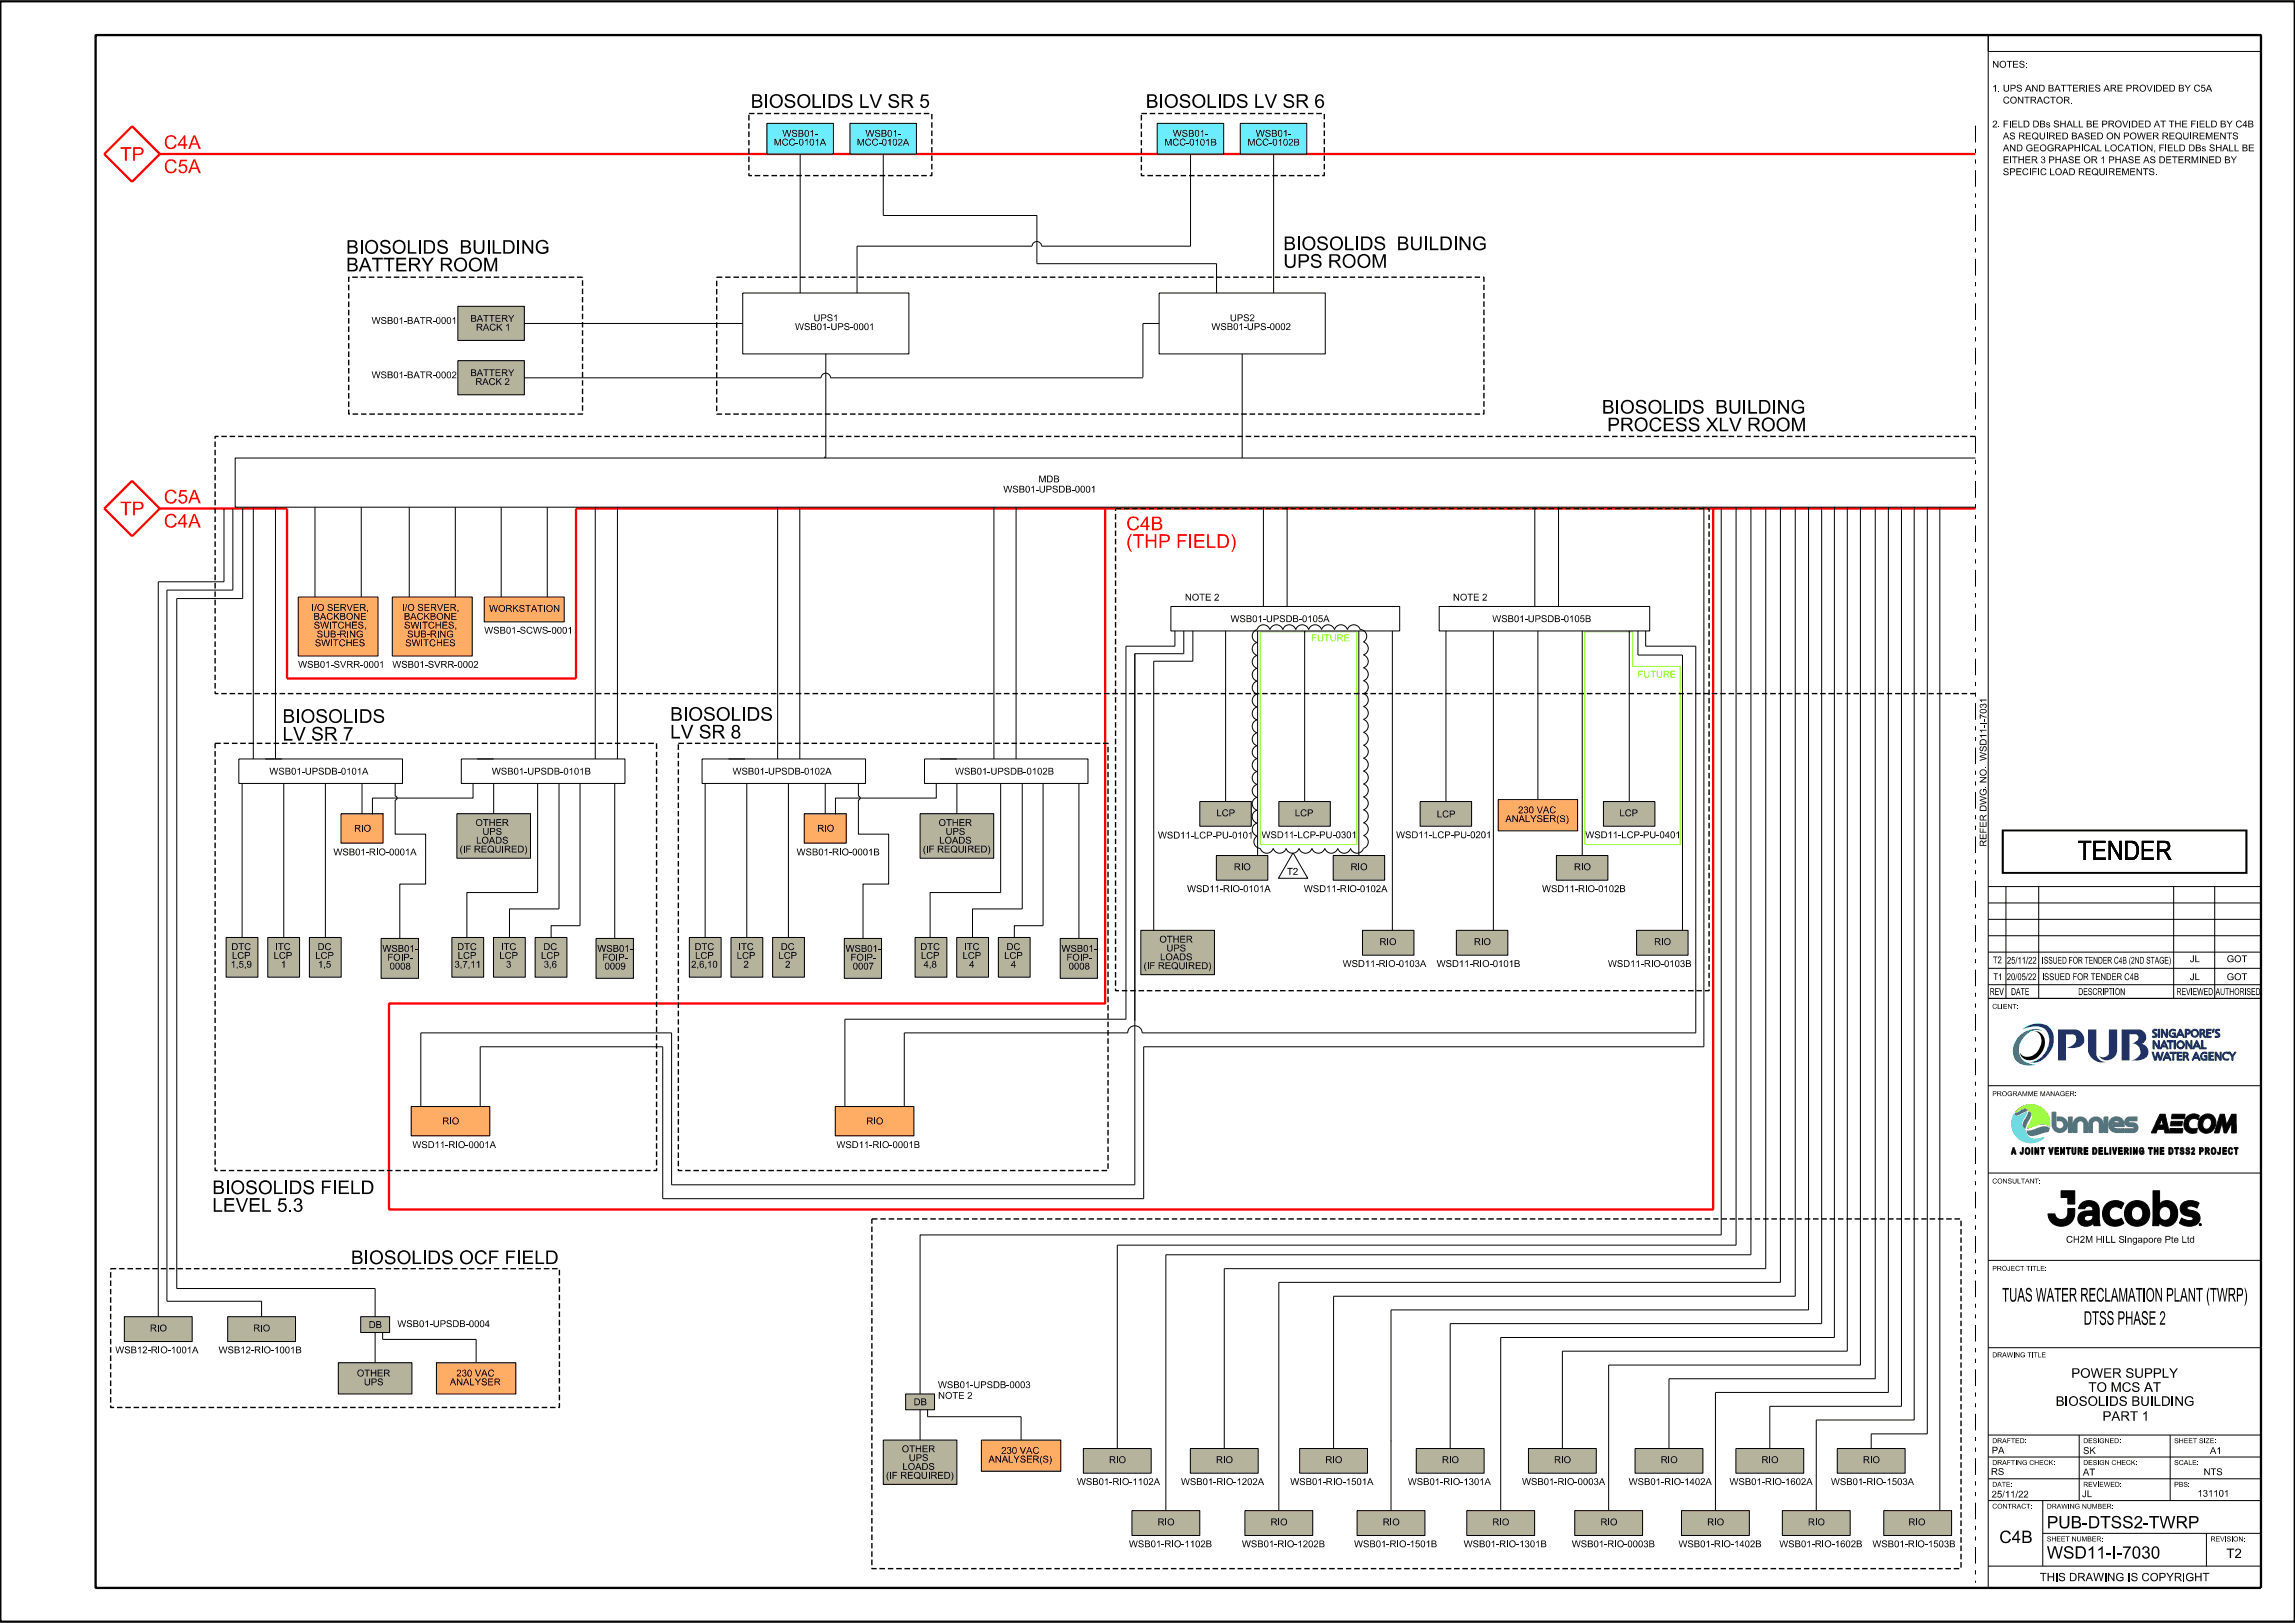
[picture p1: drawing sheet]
<svg xmlns="http://www.w3.org/2000/svg" width="420mm" height="297mm" viewBox="0 0 420 297" stroke-linecap="round" stroke-linejoin="round" font-family="sans-serif">
<defs><g id="words">
<text font-size="3.5" x="380.2" y="157.4">TENDER</text>
<g font-size="2.5">
<text x="137.4" y="19.7">BIOSOLIDS LV SR 5</text>
<text x="209.7" y="19.7">BIOSOLIDS LV SR 6</text>
<text x="63.3" y="46.4">BIOSOLIDS</text>
<text x="84.4" y="46.4">BUILDING</text>
<text x="234.9" y="45.8">BIOSOLIDS</text>
<text x="255.9" y="45.8">BUILDING</text>
<text x="63.3" y="49.7">BATTERY ROOM</text>
<text x="234.9" y="49">UPS ROOM</text>
<text x="293.2" y="75.7">BIOSOLIDS</text>
<text x="314.2" y="75.7">BUILDING</text>
<text x="294.1" y="78.9">PROCESS XLV ROOM</text>
<text x="122.6" y="131.9">BIOSOLIDS</text>
<text x="51.7" y="135.5">LV SR 7</text>
<text x="51.7" y="132.3">BIOSOLIDS</text>
<text x="122.6" y="135.1">LV SR 8</text>
<text x="38.9" y="221.8">LEVEL 5.3</text>
<text x="38.9" y="218.5">BIOSOLIDS FIELD</text>
<text x="64.2" y="231.3">BIOSOLIDS OCF FIELD</text>
<text x="366.4" y="238.2">TUAS WATER RECLAMATION PLANT (TWRP)</text>
<text x="381.3" y="242.4">DTSS PHASE 2</text>
</g>
<g font-size="2.5" fill="#f00">
<text x="22" y="29.4">TP</text>
<text x="30" y="27.3">C4A</text>
<text x="30" y="31.7">C5A</text>
<text x="22" y="94.3">TP</text>
<text x="30" y="92.1">C5A</text>
<text x="30" y="96.5">C4A</text>
<text x="206.1" y="100.3">(THP FIELD)</text>
<text x="206.1" y="97">C4B</text>
</g>
<g font-size="2.2">
<text x="374.6" y="279.7">PUB-DTSS2-TWRP</text>
<text x="365.9" y="282.4">C4B</text>
<text x="374.6" y="285.2">WSD11-I-7030</text>
</g>
<g font-size="1.7">
<text x="376.2" y="257.3">BIOSOLIDS BUILDING</text>
<text x="379.1" y="252.1">POWER SUPPLY</text>
<text x="382.2" y="254.7">TO MCS AT</text>
<text x="384.8" y="260">PART 1</text>
<text x="407.4" y="285.1">T2</text>
</g>
<text font-size="1.5" x="373.3" y="289.3">THIS DRAWING IS COPYRIGHT</text>
<g font-size="1.2">
<text x="364.6" y="16.8">1. UPS AND BATTERIES ARE PROVIDED BY C5A</text>
<text x="364.6" y="12.4">NOTES:</text>
<text x="364.6" y="23.3">2. FIELD DBs SHALL BE PROVIDED AT THE FIELD BY C4B</text>
<text x="366.5" y="18.9">CONTRACTOR.</text>
<text x="141.6" y="26.6">MCC-0101A</text>
<text x="143.2" y="25">WSB01-</text>
<text x="156.8" y="26.6">MCC-0102A</text>
<text x="158.4" y="25">WSB01-</text>
<text x="213.1" y="26.6">MCC-0101B</text>
<text x="214.6" y="25">WSB01-</text>
<text x="228.3" y="26.6">MCC-0102B</text>
<text x="229.8" y="25">WSB01-</text>
<text x="366.4" y="27.7">AND GEOGRAPHICAL LOCATION, FIELD DBs SHALL BE</text>
<text x="366.4" y="29.9">EITHER 3 PHASE OR 1 PHASE AS DETERMINED BY</text>
<text x="366.4" y="25.5">AS REQUIRED BASED ON POWER REQUIREMENTS</text>
<text x="366.5" y="32.1">SPECIFIC LOAD REQUIREMENTS.</text>
<text x="68" y="59.3">WSB01-BATR-0001</text>
<text x="86.1" y="58.9">BATTERY</text>
<text x="149" y="58.8">UPS1</text>
<text x="225.2" y="58.8">UPS2</text>
<text x="87.1" y="60.5">RACK 1</text>
<text x="145.5" y="60.4">WSB01-UPS-0001</text>
<text x="221.7" y="60.4">WSB01-UPS-0002</text>
<text x="68" y="69.2">WSB01-BATR-0002</text>
<text x="86.1" y="68.8">BATTERY</text>
<text x="87" y="70.4">RACK 2</text>
<text x="190" y="88.3">MDB</text>
<text x="183.6" y="90.1">WSB01-UPSDB-0001</text>
<text x="57" y="111.8">I/O SERVER,</text>
<text x="57.4" y="113.4">BACKBONE</text>
<text x="73.6" y="111.8">I/O SERVER,</text>
<text x="73.9" y="113.4">BACKBONE</text>
<text x="89.5" y="112">WORKSTATION</text>
<text x="216.8" y="109.9">NOTE 2</text>
<text x="225.2" y="113.8">WSB01-UPSDB-0105A</text>
<text x="265.9" y="109.9">NOTE 2</text>
<text x="273.1" y="113.8">WSB01-UPSDB-0105B</text>
<text x="57.4" y="115">SWITCHES,</text>
<text x="57.6" y="118.3">SWITCHES</text>
<text x="58" y="116.6">SUB-RING</text>
<text x="74" y="115">SWITCHES,</text>
<text x="74.2" y="118.3">SWITCHES</text>
<text x="74.5" y="116.6">SUB-RING</text>
<text x="88.6" y="116">WSB01-SCWS-0001</text>
<text x="54.6" y="122.2">WSB01-SVRR-0001</text>
<text x="71.8" y="122.2">WSB01-SVRR-0002</text>
<text x="363.5" y="132.7" transform="rotate(-90 363.5 132.7)">I7031</text>
<text x="49.3" y="141.8">WSB01-UPSDB-0101A</text>
<text x="90" y="141.8">WSB01-UPSDB-0101B</text>
<text x="134.1" y="141.8">WSB01-UPSDB-0102A</text>
<text x="174.8" y="141.8">WSB01-UPSDB-0102B</text>
<text x="222.6" y="149.4">LCP</text>
<text x="237" y="149.4">LCP</text>
<text x="263" y="149.6">LCP</text>
<text x="277.8" y="148.8">230 VAC</text>
<text x="296.4" y="149.4">LCP</text>
<text x="64.8" y="152.2">RIO</text>
<text x="87" y="151.2">OTHER</text>
<text x="87.1" y="154.4">LOADS</text>
<text x="88.3" y="152.8">UPS</text>
<text x="149.6" y="152.2">RIO</text>
<text x="171.8" y="151.2">OTHER</text>
<text x="171.9" y="154.4">LOADS</text>
<text x="173.1" y="152.8">UPS</text>
<text x="211.9" y="153.4">WSD11-LCP-PU-0101</text>
<text x="230.9" y="153.4">WSD11-LCP-PU-0301</text>
<text x="255.5" y="153.4">WSD11-LCP-PU-0201</text>
<text x="275.5" y="150.4">ANALYSER(S)</text>
<text x="290.1" y="153.4">WSD11-LCP-PU-0401</text>
<text x="363.5" y="154.9" transform="rotate(-90 363.5 154.9)">REFER DW G.NO.W SD11--</text>
<text x="61" y="156.5">WSB01-RIO-0001A</text>
<text x="84.1" y="156">(IF REQUIRED)</text>
<text x="145.8" y="156.5">WSB01-RIO-0001B</text>
<text x="168.9" y="156">(IF REQUIRED)</text>
<text x="225.8" y="159.2">RIO</text>
<text x="235.5" y="160.1">T2</text>
<text x="247.2" y="159.2">RIO</text>
<text x="288" y="159.2">RIO</text>
<text x="217.2" y="163.2">WSD11-RIO-0101A</text>
<text x="238.6" y="163.2">WSD11-RIO-0102A</text>
<text x="282.2" y="163.2">WSD11-RIO-0102B</text>
<text x="42.4" y="173.8">DTC</text>
<text x="50.4" y="173.8">ITC</text>
<text x="58.1" y="173.8">DC</text>
<text x="83.7" y="173.8">DTC</text>
<text x="91.7" y="173.8">ITC</text>
<text x="99.4" y="173.8">DC</text>
<text x="127.1" y="173.8">DTC</text>
<text x="135.1" y="173.8">ITC</text>
<text x="142.9" y="173.8">DC</text>
<text x="168.4" y="173.8">DTC</text>
<text x="176.4" y="173.8">ITC</text>
<text x="184.2" y="173.8">DC</text>
<text x="212.2" y="172.5">OTHER</text>
<text x="252.5" y="172.9">RIO</text>
<text x="269.7" y="172.9">RIO</text>
<text x="302.7" y="172.9">RIO</text>
<text x="42.2" y="177.1">1,5,9</text>
<text x="42.5" y="175.5">LCP</text>
<text x="50.1" y="175.5">LCP</text>
<text x="51.4" y="177.1">1</text>
<text x="57.7" y="175.5">LCP</text>
<text x="58.2" y="177.1">1,5</text>
<text x="70" y="174.2">WSB01-</text>
<text x="70.9" y="175.8">FOIP-</text>
<text x="71.3" y="177.4">0008</text>
<text x="83.2" y="177.1">3,7,11</text>
<text x="83.8" y="175.5">LCP</text>
<text x="91.4" y="175.5">LCP</text>
<text x="92.6" y="177.1">3</text>
<text x="99" y="175.5">LCP</text>
<text x="99.5" y="177.1">3,6</text>
<text x="109.3" y="174.2">WSB01-</text>
<text x="110.2" y="175.8">FOIP-</text>
<text x="110.6" y="177.4">0009</text>
<text x="126.5" y="177.1">2,6,10</text>
<text x="127.2" y="175.5">LCP</text>
<text x="134.8" y="175.5">LCP</text>
<text x="136.1" y="177.1">2</text>
<text x="142.5" y="175.5">LCP</text>
<text x="143.7" y="177.1">2</text>
<text x="154.7" y="174.2">WSB01-</text>
<text x="155.7" y="175.8">FOIP-</text>
<text x="156.1" y="177.4">0007</text>
<text x="168.5" y="175.5">LCP</text>
<text x="169" y="177.1">4,8</text>
<text x="176.2" y="175.5">LCP</text>
<text x="177.4" y="177.1">4</text>
<text x="183.8" y="175.5">LCP</text>
<text x="185" y="177.1">4</text>
<text x="194.3" y="174.2">WSB01-</text>
<text x="195.2" y="175.8">FOIP-</text>
<text x="195.6" y="177.4">0008</text>
<text x="209.3" y="177.3">(IF REQUIRED)</text>
<text x="212.3" y="175.7">LOADS</text>
<text x="213.5" y="174.1">UPS</text>
<text x="245.7" y="177">WSD11-RIO-0103A</text>
<text x="262.9" y="177">WSD11-RIO-0101B</text>
<text x="294.3" y="177">WSD11-RIO-0103B</text>
<text x="364.7" y="176.3">T2</text>
<text x="364.8" y="179.4">T1</text>
<text x="367.3" y="179.4">20/05/22</text>
<text x="367.3" y="176.4">25/11/22</text>
<text x="373.7" y="179.4">ISSUED FOR TENDER C4B</text>
<text x="373.7" y="176.4">ISSUED FOR TENDER C4B (2ND STAGE)</text>
<text x="400.7" y="179.4">JL</text>
<text x="400.7" y="176.1">JL</text>
<text x="407.5" y="176.1">GOT</text>
<text x="364.1" y="182.1">REV</text>
<text x="368" y="182.1">DATE</text>
<text x="380.3" y="182.1">DESCRIPTION</text>
<text x="398.3" y="182.1">REVIEWED</text>
<text x="405.5" y="182.1">AUTHORISED</text>
<text x="80.9" y="205.8">RIO</text>
<text x="158.6" y="205.8">RIO</text>
<text x="75.5" y="210.1">WSD11-RIO-0001A</text>
<text x="153.1" y="210.1">WSD11-RIO-0001B</text>
<text x="378.1" y="227.4">CH2M HILL Singapore Pte Ltd</text>
<text x="27.4" y="243.6">RIO</text>
<text x="46.3" y="243.6">RIO</text>
<text x="72.7" y="242.9">WSB01-UPSDB-0004</text>
<text x="21.1" y="247.6">WSB12-RIO-1001A</text>
<text x="40" y="247.6">WSB12-RIO-1001B</text>
<text x="65.3" y="251.9">OTHER</text>
<text x="83.5" y="251.9">230 VAC</text>
<text x="66.6" y="253.5">UPS</text>
<text x="82.3" y="253.5">ANALYSER</text>
<text x="167.2" y="257.2">DB</text>
<text x="171.6" y="254">WSB01-UPSDB-0003</text>
<text x="171.7" y="256">NOTE 2</text>
<text x="165" y="265.8">OTHER</text>
<text x="165.2" y="269">LOADS</text>
<text x="166.3" y="267.4">UPS</text>
<text x="180.9" y="267.6">ANALYSER(S)</text>
<text x="183.2" y="266">230 VAC</text>
<text x="203" y="267.7">RIO</text>
<text x="222.5" y="267.7">RIO</text>
<text x="242.6" y="267.7">RIO</text>
<text x="263.9" y="267.7">RIO</text>
<text x="284.4" y="267.7">RIO</text>
<text x="303.9" y="267.7">RIO</text>
<text x="322.4" y="267.7">RIO</text>
<text x="340.9" y="267.7">RIO</text>
<text x="364.4" y="269.9">RS</text>
<text x="364.5" y="266">PA</text>
<text x="381.2" y="266.1">SK</text>
<text x="403.3" y="270">NTS</text>
<text x="404.4" y="266.1">A1</text>
<text x="162.1" y="270.6">(IF REQUIRED)</text>
<text x="197.1" y="271.7">WSB01-RIO-1102A</text>
<text x="216.1" y="271.7">WSB01-RIO-1202A</text>
<text x="236.1" y="271.7">WSB01-RIO-1501A</text>
<text x="257.6" y="271.7">WSB01-RIO-1301A</text>
<text x="278.5" y="271.7">WSB01-RIO-0003A</text>
<text x="298.1" y="271.7">WSB01-RIO-1402A</text>
<text x="316.5" y="271.7">WSB01-RIO-1602A</text>
<text x="335.1" y="271.7">WSB01-RIO-1503A</text>
<text x="364.5" y="274">25/11/22</text>
<text x="381" y="274">JL</text>
<text x="381.2" y="270">AT</text>
<text x="402.1" y="273.9">131101</text>
<text x="211.9" y="279.1">RIO</text>
<text x="232.5" y="279.1">RIO</text>
<text x="253.1" y="279.1">RIO</text>
<text x="273.1" y="279.1">RIO</text>
<text x="292.9" y="279.1">RIO</text>
<text x="312.4" y="279.1">RIO</text>
<text x="330.9" y="279.1">RIO</text>
<text x="349.3" y="279.1">RIO</text>
<text x="206.6" y="283.1">WSB01-RIO-1102B</text>
<text x="227.3" y="283.1">WSB01-RIO-1202B</text>
<text x="247.8" y="283.1">WSB01-RIO-1501B</text>
<text x="267.9" y="283.1">WSB01-RIO-1301B</text>
<text x="287.6" y="283.1">WSB01-RIO-0003B</text>
<text x="307.2" y="283.1">WSB01-RIO-1402B</text>
<text x="325.6" y="283.1">WSB01-RIO-1602B</text>
<text x="342.7" y="283.1">WSB01-RIO-1503B</text>
</g>
<text font-size="1.2" fill="#7cfc00" x="299.7" y="124">FUTURE</text>
<g font-size=".9">
<text x="364.6" y="184.6">CLIENT:</text>
<text x="364.6" y="200.6">PROGRAMME MANAGER:</text>
<text x="364.6" y="216.6">CONSULTANT:</text>
<text x="364.6" y="232.6">PROJECT TITLE:</text>
<text x="364.6" y="248.4">DRAWING TITLE</text>
<text x="364.6" y="264.1">DRAFTED:</text>
<text x="364.6" y="268.1">DRAFTING CHECK:</text>
<text x="381.2" y="264.1">DESIGNED:</text>
<text x="381.2" y="268.1">DESIGN CHECK:</text>
<text x="397.9" y="264.1">SHEET SIZE:</text>
<text x="397.9" y="268.1">SCALE:</text>
<text x="364.6" y="272.1">DATE:</text>
<text x="381.2" y="272.1">REVIEWED:</text>
<text x="397.9" y="272.1">PBS:</text>
<text x="364.6" y="276.1">CONTRACT:</text>
<text x="374.6" y="276.1">DRAWING NUMBER:</text>
<text x="374.6" y="282.1">SHEET NUMBER:</text>
<text x="404.5" y="282.1">REVISION:</text>
</g>
</g></defs>
<path d="M.1 296.4v.3h419.8v-296.4h-419.8v296.4" fill="none" stroke="#000" stroke-width=".25"/>
<g fill="#17308f">
<path d="M376.6 188.4h3.2a1.82 1.82 0 0 1 1.3 2.8 3.1 3.1 0 0 1-2.9 .5 1.6 1.6 0 0 0 1.7-2.1l-.5-.3h-1.3v4.8h-1.5z" fill-rule="evenodd"/>
<path d="M382.1 188.4h1.5v4.6a1.82 1.82 0 0 0 1.8 1.3 2.68 2.68 0 0 1-3.3-1.9z" fill-rule="evenodd"/>
<path d="M385.9 188.4h1.6v3.8a1.83 1.83 0 0 1-1.4 1.7 1.83 1.83 0 0 1-2-.7 1.26 1.26 0 0 0 1.8-.4z" fill-rule="evenodd"/>
<path d="M388.3 188.4h3.3a1.4 1.4 0 0 1 1.2 1.2 1.4 1.4 0 0 1-.8 1.4 1.5 1.5 0 0 1 1.2 1.6 1.5 1.5 0 0 1-1.5 1.4l-1.7 .1a2 2 0 0 0 1.7-1.5 1.53 1.53 0 0 0-1.5-1.6l.6-.3a.75 .75 0 0 0 .5-.7 .75 .75 0 0 0-.4-.7h-1.2v4.8h-1.4z" fill-rule="evenodd"/>
</g>
<path d="M370.1 188.4a4 4 0 0 1 4.9-.4 3.9 3.9 0 0 1-.6 5.4 2.74 2.74 0 0 1-2.9 .9 4 4 0 0 0 3.1-5.5 2.85 2.85 0 0 0-3.2-.8z" fill-rule="evenodd" fill="#0057b8"/>
<path d="M369.4 189.7a3.5 3.5 0 0 1 4.2-1.1l.1 .1a2.87 2.87 0 0 0-3.5 1.4 2.8 2.8 0 0 0-.6 3 2.8 2.8 0 0 0 2.6 1.7h.3a3.3 3.3 0 0 1-3.9-1.2 3.7 3.7 0 0 1 .8-3.9z" fill-rule="evenodd" fill="#008c95"/>
<g fill="none" stroke="#17308f" stroke-width=".18">
<path d="M394 190.4h.3l.6 1.1 .1-1.1h.2v1.5h-.3l-.6-1.1-.1 1.1h-.2zM394.1 188.4h.7l-.1 .2h-.3l-.2 .1 .6 .7-.3 .4h-.6v-.2l.6-.1v-.2l-.5-.3-.1-.2zM394.4 193.7h.1M394.4 193.7l-.3-1.2h-.3l.5 1.5h.3l.3-1.1 .3 1.1h.3l.4-1.5h-.2l-.3 1.2M394.4 193.7l.4-1.2h.2l.3 1.2M395 188.3h.2v1.5h-.2zM395.3 193.7h.1M395.5 188.3h.3l.6 1.1 .1-1.1h.2v1.5h-.3l-.6-1-.1 1h-.2zM396 190.4h.1l.7 1.5h-.2l-.2-.3h-.7l-.2 .3h-.2zM396 190.8l.3 .6h-.5zM396.5 189.4h.1M396.5 192.5h.2l.6 1.5h-.2l-.2-.3h-.7l-.1 .3h-.3z"/>
<path d="M396.6 192.9l.2 .6h-.5zM396.6 190.4h1.2v.3h-.5v1.2h-.2v-1.2h-.5zM397.1 188.6a.77 .77 0 0 1 1-.1v.2a.59 .59 0 0 0-.8 .1 .59 .59 0 0 0 .2 .8h.4v-.4h-.3v-.2h.5v.8h-.8l-.4-.6zM397.1 192.5h1.2v.3h-.5v1.2h-.2v-1.2h-.5zM397.9 190.4h.2v1.5h-.2zM398.4 192.5h.9v.2h-.6v.4h.5v.3h-.5v.4h.6v.2h-.9zM398.9 188.3h.2l.7 1.5h-.2l-.2-.3h-.8l-.1 .3h-.2zM399 188.7l.3 .6h-.6zM399.5 192.5l.7 .1a.42 .42 0 0 1 .3 .3 .42 .42 0 0 1-.3 .5l.4 .6h-.2l-.4-.6h-.3v.6h-.2zM399.7 192.8h.4l.1 .3-.5 .1zM399.9 188.3h.5a.48 .48 0 0 1 .4 .7 .48 .48 0 0 1-.6 .3v.5h-.3zM400 190.4h.3l.6 1.1v-1.1h.2v1.5h-.2l-.7-1.1v1.1h-.2z"/>
<path d="M400 193.4h.1M400.2 188.6l.4 .1v.2l-.4 .2zM401.8 192.5h.2l.7 1.5h-.3l-.1-.3h-.8l-.1 .3h-.3zM401.9 192.9l.3 .6h-.6zM402 190.4h.1l.7 1.5h-.2l-.2-.3h-.7l-.2 .3h-.3zM402 190.8l.3 .6h-.6zM402.6 188.3h.4a.44 .44 0 0 1 .5 .4 .44 .44 0 0 1-.2 .5l.3 .6h-.2l-.3-.6h-.3v.6h-.2zM402.8 188.6h.4l.1 .3-.5 .1zM402.9 192.8l.4-.3a.42 .42 0 0 1 .6 .3v.1a.58 .58 0 0 0-.9 .1 .58 .58 0 0 0 .3 .8h.4v-.4h-.3v-.2h.5v.8h-.7l-.4-.4-.1-.4zM402.9 190.4h.3v1.3h.6v.2h-.9zM403.8 188.3h.9v.3h-.6v.3h.5v.3h-.5v.4h.6v.2h-.9zM404.2 192.5h.9v.2h-.6v.4h.5v.3h-.5v.4h.6v.2h-.9z"/>
<path d="M405 188.3h.2M405 188.3h.2l-.1 .6h-.3zM405.4 192.5h.2l.7 1.1v-1.1h.2v1.5h-.2l-.7-1.1v1.1h-.2zM405.6 188.4h.6v.2h-.3l-.2 .1 .5 .7-.2 .4h-.6v-.2l.6-.1-.6-.7z"/>
<circle cx="399" cy="191.2" r=".5"/>
<circle cx="399.1" cy="191.2" r=".74"/>
<circle cx="401.7" cy="189.1" r=".51"/>
<circle cx="401.7" cy="189.1" r=".73"/>
</g>
<path d="M406.9 192.8l.1-.2a.48 .48 0 0 1 .5-.1 .48 .48 0 0 1 .4 .4 .58 .58 0 0 0-.8 0 .58 .58 0 0 0 0 .8 .58 .58 0 0 0 .8 0 .49 .49 0 0 1-.4 .4 .49 .49 0 0 1-.5-.2l-.3-.6z" fill-rule="evenodd" fill="#17308f"/>
<path d="M406.9 192.8l.3-.3a.42 .42 0 0 1 .7 .3v.1a.58 .58 0 0 0-.8 0 .58 .58 0 0 0 0 .8 .58 .58 0 0 0 .8 0 .49 .49 0 0 1-.4 .4 .49 .49 0 0 1-.5-.2l-.3-.6zM407.8 192.5h.3M407.8 192.5h.3l.4 .6 .5-.6h.2l-.5 .9v.6h-.3v-.6z" fill="none" stroke="#17308f" stroke-width=".18"/>
<g fill="#17308f">
<path d="M403.8 188.3h.9v.3h-.6v.3h.5v.3h-.5v.4h.6v.2h-.9z" fill-rule="evenodd"/>
<path d="M395.5 188.3h.3l.6 1.1 .1-1.1h.2v1.5h-.3l-.6-1-.1 1h-.2z" fill-rule="evenodd"/>
<path d="M395 188.3h.2v1.5h-.2z" fill-rule="evenodd"/>
<path d="M394.1 188.4h.7l-.1 .2h-.3l-.2 .1v.1l.5 .4a.44 .44 0 0 1-.2 .6h-.6v-.2h.5l.1-.1-.5-.5a.41 .41 0 0 1 .1-.6z" fill-rule="evenodd"/>
<path d="M397.1 188.6l.6-.3a.36 .36 0 0 1 .4 .4 .59 .59 0 0 0-.8 .1 .59 .59 0 0 0 .2 .8h.4v-.4h-.3v-.2h.5v.8h-.8l-.4-.6z" fill-rule="evenodd"/>
<path d="M398.9 188.3h.2l.7 1.5h-.2l-.2-.3h-.8l-.1 .3h-.2zM399 188.7l-.3 .6h.6z" fill-rule="evenodd"/>
<path d="M399.9 188.3h.5a.49 .49 0 0 1 .4 .7 .49 .49 0 0 1-.6 .3v.5h-.3zM400.2 188.6v.5l.4-.2v-.2z" fill-rule="evenodd"/>
<path d="M400.9 189.1a.75 .75 0 0 0 1.5 0 .75 .75 0 0 0-1.5 0zM401.1 189.1a.55 .55 0 0 1 1.1 0 .55 .55 0 0 1-1.1 0z" fill-rule="evenodd"/>
<path d="M402.6 188.3h.4a.44 .44 0 0 1 .5 .4 .44 .44 0 0 1-.2 .5l.3 .6h-.2l-.3-.6h-.3v.6h-.2zM402.8 188.6v.4h.4l.1-.3z" fill-rule="evenodd"/>
<path d="M405 188.3h.2l-.1 .6h-.3z" fill-rule="evenodd"/>
<path d="M405.5 188.5l.2-.2 .5 .1v.2h-.3l-.3 .2 .6 .4a.43 .43 0 0 1-.2 .6h-.6v-.2h.5l.1-.1-.5-.5z" fill-rule="evenodd"/>
<path d="M394 190.4h.3l.6 1.1 .1-1.1h.2v1.5h-.3l-.6-1.1-.1 1.1h-.2z" fill-rule="evenodd"/>
<path d="M398.3 191.2a.75 .75 0 0 0 1.5 0 .75 .75 0 0 0-1.5 0zM398.5 191.2a.51 .51 0 0 1 1 0 .51 .51 0 0 1-1 0z" fill-rule="evenodd"/>
<path d="M396 190.4h.1l.7 1.5h-.2l-.2-.3h-.7l-.2 .3h-.2zM396 190.8l-.2 .6h.5z" fill-rule="evenodd"/>
<path d="M402 190.4h.1l.7 1.5h-.2l-.2-.3h-.7l-.2 .3h-.3zM402 190.8l-.3 .6h.6z" fill-rule="evenodd"/>
<path d="M400 190.4h.3l.6 1.1v-1.1h.2v1.5h-.2l-.7-1.1v1.1h-.2z" fill-rule="evenodd"/>
<path d="M396.6 190.4h1.2v.3h-.5v1.2h-.2v-1.2h-.5z" fill-rule="evenodd"/>
<path d="M397.9 190.4h.2v1.5h-.2z" fill-rule="evenodd"/>
<path d="M402.9 190.4h.3v1.3h.6v.2h-.9z" fill-rule="evenodd"/>
<path d="M396.5 192.5h.2l.6 1.5h-.2l-.2-.3h-.7l-.1 .3h-.3zM396.6 192.9l-.3 .6h.5z" fill-rule="evenodd"/>
<path d="M397.1 192.5h1.2v.3h-.5v1.2h-.2v-1.2h-.5z" fill-rule="evenodd"/>
<path d="M404.2 192.5h.9v.2h-.6v.4h.5v.3h-.5v.4h.6v.2h-.9z" fill-rule="evenodd"/>
<path d="M405.4 192.5h.2l.7 1.1v-1.1h.2v1.5h-.2l-.7-1.1v1.1h-.2z" fill-rule="evenodd"/>
<path d="M402.9 192.8l.1-.2a.48 .48 0 0 1 .5-.1 .48 .48 0 0 1 .4 .4 .58 .58 0 0 0-.9 .1 .58 .58 0 0 0 .3 .8h.4v-.4h-.3v-.2h.5v.8h-.7l-.4-.4-.1-.4z" fill-rule="evenodd"/>
<path d="M398.4 192.5h.9v.2h-.6v.4h.5v.3h-.5v.4h.6v.2h-.9z" fill-rule="evenodd"/>
<path d="M399.5 192.5l.7 .1a.42 .42 0 0 1 .3 .3 .42 .42 0 0 1-.3 .5l.4 .6h-.2l-.4-.6h-.3v.6h-.2zM399.7 192.8v.4l.5-.1-.1-.3z" fill-rule="evenodd"/>
<path d="M401.8 192.5h.2l.7 1.5h-.3l-.1-.3h-.8l-.1 .3h-.3zM401.9 192.9l-.3 .6h.6z" fill-rule="evenodd"/>
<path d="M393.8 192.5h.3l.3 1.2 .4-1.2h.2l.3 1.2 .4-1.2h.2l-.4 1.5h-.3l-.3-1.1-.3 1.1h-.3z" fill-rule="evenodd"/>
<path d="M407.8 192.5h.3l.4 .6 .5-.6h.2l-.5 .9v.6h-.3v-.6z" fill-rule="evenodd"/>
</g>
<path d="M369.3 203.1l.8-.6 1.1-.4 1.1 .1 1 .3a3.3 3.3 0 0 1 1.8 3.6l-.8-.4h-.9l-2.3 .8 .8-1.9a1.17 1.17 0 0 0-.7-1.4l-.4-.4h-.5l-1.4 .7z" fill-rule="evenodd" fill="#95c11f"/>
<g fill="none" stroke="#95c11f" stroke-width=".18">
<path d="M368.9 203.5h.1M368.9 203.4v.1M369.4 203.3h.1M369.4 203.3l-.5 .2M370.1 202.9h.1M370.1 202.9l-.7 .4M370.7 202.8h.1M370.7 202.8l-.6 .1M370.7 202.8l.3 .1 .2 .4M371 202.2l-1 .4-1.1 .8M371 202.2h.1M371.1 206.5h.1"/>
<path d="M371.2 206.4h.1M371.2 206.4l-.1 .1M371.2 203.3h.1M371.3 203.3h.1M371.4 202.1h.1M371.4 202.1l-.4 .1M371.4 203.3h.1M371.5 203.3a1.02 1.02 0 0 1 .4 1.5M371.5 202.1h.4M371.5 205.5h.1M371.5 205.5l-.4 1M371.9 202.1h.1"/>
<path d="M371.9 204.8h.1M371.9 204.8l-.4 .7M371.9 202.1l1.3 .4a3.5 3.5 0 0 1 1.9 3.6M372.2 206.1h.1M372.2 206.1l-1 .3M372.5 205.9l-.2 .2M372.6 205.9h.1M372.6 205.9h-.1M372.7 205.9h-.1M372.7 205.9h.1M372.8 205.8l-.1 .1M372.8 205.8h.1"/>
<path d="M372.9 205.8h.1M372.9 205.8l.8-.1 .9 .1M374.6 205.8h.1M374.6 205.8v.1M374.6 205.9h.1M374.6 205.9l.4 .2M375 206.1h.1M375.1 206.1h.1"/>
</g>
<path d="M369.7 203.4h.1" fill="none" stroke="#497593" stroke-width=".18"/>
<path d="M368.8 203.8l1.5-.7 .5-.1a.17 .17 0 0 1 .2 .2 .17 .17 0 0 1-.3 .1l-1.6 .8-.3-.1z" fill-rule="evenodd" fill="#497593"/>
<g fill="none" stroke="#497593" stroke-width=".18">
<path d="M368.8 203.8h.1M368.8 203.8l.1 .3 .4-.1M368.9 203.8h.1M369.1 203.7h.1M369.1 203.7l-.2 .1M369.3 204h.1M369.4 204h.1M369.4 204h-.1M369.7 203.4h.1M369.7 203.4l-.6 .3M369.7 203.8l-.3 .2M369.7 203.3v.1"/>
<path d="M369.8 203.3h.1M369.8 203.8h-.1M369.9 203.3h.1M370 203.7l-.2 .1M370 203.7h.1M370.6 203h.1M370.6 203l-.7 .3M370.7 203h.1M370.7 203l.2 .3M370.9 203.3h.1M370.9 203.3l-.9 .4"/>
</g>
<path d="M371.2 203.5h.1a.79 .79 0 0 1 .1 1.3l-.6 .9-.2 .8-.3-.3-.1-.4 1-1.9z" fill-rule="evenodd" fill="#497593"/>
<g fill="none" stroke="#497593" stroke-width=".18">
<path d="M370.5 206.4h.1M370.6 205h.1M370.6 205l-.4 .8v.3l.3 .3M370.6 206.4v.1M370.6 204.9h.1M370.6 204.9v.1M370.6 206.5h.1M370.6 206.4h.1M370.7 206.2l-.1 .2M370.7 206.2h.1M370.7 206.1v.1M370.7 206.1h.1"/>
<path d="M370.8 205.7l-.1 .4M370.8 205.7h.1M370.9 204.4h.1M370.9 204.4l-.3 .5M371.1 205.2l-.2 .5M371.1 205.2h.1M371.1 203.9h.1M371.1 203.9v.1M371.1 204h.1M371.1 204l-.2 .4M371.2 203.9h.1M371.2 205.1l-.1 .1"/>
<path d="M371.2 205v.1M371.2 203.5h.1M371.2 203.5v.4M371.2 205h.1M371.3 205h.1M371.3 204.9v.1M371.3 204.9h.1M371.3 205h-.1M371.3 203.5h.1M371.3 203.5a.45 .45 0 0 1 .4 .6M371.3 204.8h.1M371.3 204.8v.1"/>
<path d="M371.7 204.1l-.4 .7M371.7 204.1h.1"/>
</g>
<path d="M375.5 203.5h.7l.1 2.6 .5 .4a.73 .73 0 0 0 .9-.7 .73 .73 0 0 0-.9-.7h-.4v-.7a1.54 1.54 0 0 1 2 1.4l-.1 .6a1.43 1.43 0 0 1-1.5 .9 1.43 1.43 0 0 1-1.3-1.3z" fill-rule="evenodd" fill="#497593"/>
<g fill="none" stroke="#497593" stroke-width=".18">
<path d="M375.5 203.5h.1M375.5 203.5l.1 2.7M375.5 203.5h.7l.1 2.6 .1 .1M375.6 206.2v.1M375.6 206.3h.1M375.6 206.3l.1 .2a1.45 1.45 0 0 0 1.5 .7M376.4 206.2v.1M377.2 207.2h.1M377.3 207.2h.1M378.3 206.3v.1a1.27 1.27 0 0 1-1 .8M378.3 206.3h.1M378.4 206.2v.1"/>
<path d="M378.4 206.2h.1M378.4 206.2v-.2a1.46 1.46 0 0 0-1.7-1.6h-.3v.7h.4a.73 .73 0 0 1 .9 .9 .73 .73 0 0 1-1.3 .3"/>
</g>
<path d="M368.6 203.9a.65 .65 0 0 0 1.1 .2l1.2-.5-.7 1.3a1.43 1.43 0 0 0 .4 2l.2 .5a1.75 1.75 0 0 0 2 1.1l1.3-.4-1.2 .8-1.6 .2a3.5 3.5 0 0 1-2.7-5.2z" fill-rule="evenodd" fill="#3abad9"/>
<g fill="none" stroke="#3abad9" stroke-width=".18">
<path d="M368.4 204.4h.1M368.4 204.4l-.2 1.4 .2 1.1M368.4 206.9h.1M368.4 206.9l.4 .7M368.6 203.9h.1M368.6 203.9l-.2 .5M368.8 207.6h.1M368.8 207.6a3.5 3.5 0 0 0 2.6 1.5M370.3 204.7h.1M370.3 204.7l-.1 .2a1.3 1.3 0 0 0 .4 1.9M370.3 204.6h.1M370.3 204.6v.1"/>
<path d="M370.3 204.5v.1M370.5 204.3l-.2 .2M370.5 204.3h.1M370.6 206.8v.1M370.6 206.8h.1M370.6 206.9l.1 .2M370.6 206.9h.1M370.7 207.2v.1M370.7 207.1v.1M370.7 207.3l.1 .1a1.76 1.76 0 0 0 1.9 1.1M370.7 207.3h.1M370.7 203.9h.1"/>
<path d="M370.7 203.9l-.1 .3M370.8 203.6l-.8 .4a.92 .92 0 0 1-1.4 0v-.1M370.9 203.6h.1M370.9 203.6l-.2 .3M371.4 209.1h.1M371.4 209.1h.5M371.9 209.1h.1M372.7 208.5h.1M372.8 208.9l-.9 .2M372.8 208.9h.1M372.9 208.9h.1M373.1 208.4l-.4 .1"/>
<path d="M373.1 208.4h.1M373.3 208.3h.1M373.3 208.3l-.1 .1M373.4 208.3h.1M373.5 208.3h.1M373.5 208.3h-.1M373.6 208.3h-.1M373.6 208.2v.1M373.8 208.2h.1M373.8 208.2h-.2M374.1 208.1l-.3 .1M374.1 208.1l-1.2 .8"/>
<path d="M374.1 208.1h.1"/>
</g>
<path d="M386.4 204.7l.9-.3a1.43 1.43 0 0 1 1.5 1.5v.3h-2v-.7l1.1-.1a.72 .72 0 0 0-.8-.3 .72 .72 0 0 0-.5 .8v.1a.86 .86 0 0 0 .9 .5h1.3v.8h-1.5a1.42 1.42 0 0 1-1.3-2z" fill-rule="evenodd" fill="#497593"/>
<path d="M386.1 205.1h.1M386.1 205.1l-.2 .6a1.62 1.62 0 0 0 2.2 1.6h.7v-.8h-.8a1.05 1.05 0 0 1-1.4-.5v-.1M386.1 205h.1M386.1 205v.1M386.1 205a1.44 1.44 0 0 1 1.7-.6 1.44 1.44 0 0 1 1 1.5v.3h-2v-.7h1.1M386.6 205.9h.1M386.6 205.8v.1M386.6 205.8h.1M387.9 205.5v-.1a.72 .72 0 0 0-.8-.3 .72 .72 0 0 0-.5 .7M387.9 205.5h.1" fill="none" stroke="#497593" stroke-width=".18"/>
<path d="M378.5 204.4h.7v2.9h-.7z" fill-rule="evenodd" fill="#497593"/>
<path d="M378.5 204.4h.1M378.5 204.4h.7v2.9h-.7z" fill="none" stroke="#497593" stroke-width=".18"/>
<path d="M379.8 204.7l.5-.3h.7l.7 .4 .4 .7v1.8h-.7v-.9a1.03 1.03 0 0 0-.5-1.3 .64 .64 0 0 0-.8 .8v1.4h-.7v-1.8z" fill-rule="evenodd" fill="#497593"/>
<g fill="none" stroke="#497593" stroke-width=".18">
<path d="M379.4 207.3h.1M379.4 207.3h.7M380.1 207.3h.1M380.1 207.3v-1.5a.64 .64 0 0 1 .8-.7 .64 .64 0 0 1 .5 .9v1.3h.6M381.1 204.4l.1 .1M381.1 204.4h-.8l-.7 .6-.2 .5v1.8M381.1 204.4h.1M381.2 204.5h.1M381.3 204.5a1.08 1.08 0 0 1 .7 .8M381.3 204.5h.1M382 205.4v1.9M382 207.3h.1"/>
<path d="M382 205.4h.1M382 205.3v.1M382 205.3h.1"/>
</g>
<path d="M382.7 204.7l.6-.3h.5l.8 .5a1.74 1.74 0 0 1 .3 1.5v.9h-.7v-.9a1.25 1.25 0 0 0-.2-1.1 .63 .63 0 0 0-1.1 .3v1.7h-.4a.23 .23 0 0 1-.3-.1 .23 .23 0 0 1 0-.3v-1.4z" fill-rule="evenodd" fill="#497593"/>
<path d="M382.2 207.3h.1M382.9 205.5v1.8h-.7M382.9 205.5h.1M383 205.5a.65 .65 0 0 1 .8-.4 .65 .65 0 0 1 .4 .8v1.4h.7v-1a1.82 1.82 0 0 0-.4-1.6l-.9-.3a1.33 1.33 0 0 0-1.4 1.6v1.3M383 205.5h-.1M383 205.5h.1" fill="none" stroke="#497593" stroke-width=".18"/>
<path d="M385.1 204.4h.7l-.1 2.9h-.7z" fill-rule="evenodd" fill="#497593"/>
<path d="M385.1 204.4h.1M385.1 204.4v2.9M385.1 207.3h.1M385.1 204.4h.7v1.4l-.1 1.5h-.6" fill="none" stroke="#497593" stroke-width=".18"/>
<path d="M389.1 204.6a1.41 1.41 0 0 1 1.3-.2h.7v.7h-1.4l-.1 .3 1.1 .1 .5 .5a.87 .87 0 0 1-.8 1.3h-1.5v-.8h1.6a.17 .17 0 0 0 0-.2 .17 .17 0 0 0-.2-.1 1.21 1.21 0 0 1-1.4-.7v-.5z" fill-rule="evenodd" fill="#497593"/>
<g fill="none" stroke="#497593" stroke-width=".18">
<path d="M388.9 207.3h.1M389.6 205.3v.2h.9M389.6 205.3h.1M389.6 205.1v.1M389.6 205.2v.1M389.6 205.1h1.5v-.7h-1a.93 .93 0 0 0-1.3 .8 .93 .93 0 0 0 1.2 1h.5M390.5 205.5h.1M390.5 206.2v.1M390.5 206.3l.1 .1M390.6 205.5h.1M390.6 206.4h.1M390.6 206.4l-.2 .1h-1.5v.8"/>
<path d="M390.6 205.5l.5 .3M391.1 205.8h.1M391.1 205.9h.1M391.1 205.8v.1M391.1 205.9l.1 .1a.87 .87 0 0 1-.8 1.3h-1.5"/>
</g>
<path d="M370.9 207l.9-.1 1.7-.6 1-.1a.39 .39 0 0 1 .5 .4 .62 .62 0 0 1-.7 .5l-2 .7a.95 .95 0 0 1-1.4-.8z" fill-rule="evenodd" fill="#497593"/>
<g fill="none" stroke="#497593" stroke-width=".18">
<path d="M371.9 206.9h.1M371.9 206.9l-1 .1 .1 .1a.91 .91 0 0 0 1.2 .7M372.2 207.8h.1M372.5 206.7h.1M372.5 206.7l-.6 .2M372.5 207.7h.1M372.5 207.7l-.2 .1M373 206.4h.1M373 206.4l-.5 .3M373.1 206.4h.1M373.5 206.3l-.3 .1M373.5 206.3h.1"/>
<path d="M373.5 206.3l.9-.1 .6 .3M374.2 207.2l-1.6 .5M374.2 207.2h.1M374.3 207.1h.1M374.8 207.1h.1M374.8 207.1h-.5M375 206.5h.1M375 206.5l-.2 .6"/>
</g>
<path d="M24.2 23.1l5 5.1-5 5.1-5.1-5.1zM29.2 28.2h332.3M19.1 93.1l5.1-5.1 5 5.1-5 5zM29.2 93.1h23.3v31.1h52.9v-31.1h96.8v90.6h-131v37.6h242.3v-128.2h48M202.2 93.1h111.3" fill="none" stroke="#f00" stroke-width=".42"/>
<path d="M230.6 115.6h17.7v38.9h-17.7zM290.1 115.6h8.7v6.4h8.7v32.5h-17.4z" fill="none" stroke="#7cfc00" stroke-width=".18"/>
<g fill="#7cfc00">
<path d="M240.1 116.1h.8v.2h-.6v.4h.6v.1h-.6v.6h-.2z" fill-rule="evenodd"/>
<path d="M241.2 116.1h.1v.7a.33 .33 0 0 0 .4 .4 .33 .33 0 0 0 .3-.4v-.7h.1v.7a.5 .5 0 0 1-.4 .6 .5 .5 0 0 1-.5-.6z" fill-rule="evenodd"/>
<path d="M242.3 116.1h1v.2h-.4v1.1h-.2v-1.1h-.4z" fill-rule="evenodd"/>
<path d="M243.5 116.1h.2v.7a.33 .33 0 0 0 .3 .4 .33 .33 0 0 0 .3-.4v-.7h.2v.7a.5 .5 0 0 1-.5 .6 .5 .5 0 0 1-.5-.6z" fill-rule="evenodd"/>
<path d="M244.8 116.1v1.3h.1v-.6h.4l.3 .6h.3l-.5-.6a.36 .36 0 0 0 .4-.4 .36 .36 0 0 0-.5-.3zM244.9 116.2h.4a.22 .22 0 0 1 .3 .3 .22 .22 0 0 1-.3 .2h-.4z" fill-rule="evenodd"/>
<path d="M246 116.1h.9v.2h-.7v.3h.7v.2h-.7v.4h.7v.2h-.9z" fill-rule="evenodd"/>
</g>
<path d="M41.4 171.6h5.8v7.2h-5.8z" fill="#b5b39c"/>
<path d="M41.4 171.6h5.8v7.2h-5.8z" fill="none" stroke="#000" stroke-width=".18"/>
<path d="M49 171.6h5.8v7.2h-5.8z" fill="#b5b39c"/>
<path d="M49 171.6h5.8v7.2h-5.8z" fill="none" stroke="#000" stroke-width=".18"/>
<path d="M56.6 171.6h5.8v7.2h-5.8z" fill="#b5b39c"/>
<path d="M56.6 171.6h5.8v7.2h-5.8z" fill="none" stroke="#000" stroke-width=".18"/>
<path d="M126.2 171.6h5.8v7.2h-5.8z" fill="#b5b39c"/>
<path d="M126.2 171.6h5.8v7.2h-5.8z" fill="none" stroke="#000" stroke-width=".18"/>
<path d="M133.8 171.6h5.8v7.2h-5.8z" fill="#b5b39c"/>
<path d="M133.8 171.6h5.8v7.2h-5.8z" fill="none" stroke="#000" stroke-width=".18"/>
<path d="M141.4 171.6h5.8v7.2h-5.8z" fill="#b5b39c"/>
<path d="M141.4 171.6h5.8v7.2h-5.8z" fill="none" stroke="#000" stroke-width=".18"/>
<path d="M69.7 171.7h6.9v7.3h-6.9z" fill="#b5b39c"/>
<path d="M69.7 171.7h6.9v7.3h-6.9z" fill="none" stroke="#000" stroke-width=".18"/>
<path d="M109.1 171.7h6.8v7.3h-6.8z" fill="#b5b39c"/>
<path d="M109.1 171.7h6.8v7.3h-6.8z" fill="none" stroke="#000" stroke-width=".18"/>
<path d="M154.5 171.7h6.8v7.3h-6.8z" fill="#b5b39c"/>
<path d="M154.5 171.7h6.8v7.3h-6.8z" fill="none" stroke="#000" stroke-width=".18"/>
<path d="M194 171.7h6.8v7.3h-6.8z" fill="#b5b39c"/>
<path d="M194 171.7h6.8v7.3h-6.8z" fill="none" stroke="#000" stroke-width=".18"/>
<path d="M83.8 56.1h12.2v6.2h-12.2z" fill="#b5b39c"/>
<path d="M83.8 56.1h12.2v6.2h-12.2z" fill="none" stroke="#000" stroke-width=".18"/>
<path d="M83.8 66h12.2v6.2h-12.2z" fill="#b5b39c"/>
<path d="M83.8 66h12.2v6.2h-12.2z" fill="none" stroke="#000" stroke-width=".18"/>
<path d="M279.7 265.1h12.4v4.5h-12.4z" fill="#b5b39c"/>
<path d="M279.7 265.1h12.4v4.5h-12.4z" fill="none" stroke="#000" stroke-width=".18"/>
<path d="M288.2 276.4h12.4v4.6h-12.4z" fill="#b5b39c"/>
<path d="M288.2 276.4h12.4v4.6h-12.4z" fill="none" stroke="#000" stroke-width=".18"/>
<path d="M237.8 265.1h12.5v4.5h-12.5z" fill="#b5b39c"/>
<path d="M237.8 265.1h12.5v4.5h-12.5z" fill="none" stroke="#000" stroke-width=".18"/>
<path d="M248.4 276.4h12.4v4.6h-12.4z" fill="#b5b39c"/>
<path d="M248.4 276.4h12.4v4.6h-12.4z" fill="none" stroke="#000" stroke-width=".18"/>
<path d="M259.2 265.1h12.4v4.5h-12.4z" fill="#b5b39c"/>
<path d="M259.2 265.1h12.4v4.5h-12.4z" fill="none" stroke="#000" stroke-width=".18"/>
<path d="M268.4 276.4h12.4v4.6h-12.4z" fill="#b5b39c"/>
<path d="M268.4 276.4h12.4v4.6h-12.4z" fill="none" stroke="#000" stroke-width=".18"/>
<path d="M161.6 263.5h13.5v8.1h-13.5z" fill="#b5b39c"/>
<path d="M161.6 263.5h13.5v8.1h-13.5z" fill="none" stroke="#000" stroke-width=".18"/>
<path d="M165.7 255.1h5.3v2.9h-5.3z" fill="#b5b39c"/>
<path d="M165.7 255.1h5.3v2.9h-5.3z" fill="none" stroke="#000" stroke-width=".18"/>
<path d="M217.8 265.1h12.5v4.5h-12.5z" fill="#b5b39c"/>
<path d="M217.8 265.1h12.5v4.5h-12.5z" fill="none" stroke="#000" stroke-width=".18"/>
<path d="M227.8 276.4h12.4v4.6h-12.4z" fill="#b5b39c"/>
<path d="M227.8 276.4h12.4v4.6h-12.4z" fill="none" stroke="#000" stroke-width=".18"/>
<path d="M198.3 265.1h12.4v4.5h-12.4z" fill="#b5b39c"/>
<path d="M198.3 265.1h12.4v4.5h-12.4z" fill="none" stroke="#000" stroke-width=".18"/>
<path d="M207.2 276.4h12.4v4.6h-12.4z" fill="#b5b39c"/>
<path d="M207.2 276.4h12.4v4.6h-12.4z" fill="none" stroke="#000" stroke-width=".18"/>
<path d="M22.8 240.9h12.4v4.6h-12.4z" fill="#b5b39c"/>
<path d="M22.8 240.9h12.4v4.6h-12.4z" fill="none" stroke="#000" stroke-width=".18"/>
<path d="M41.7 240.9h12.4v4.6h-12.4z" fill="#b5b39c"/>
<path d="M41.7 240.9h12.4v4.6h-12.4z" fill="none" stroke="#000" stroke-width=".18"/>
<path d="M61.9 249.4h13.5v5.7h-13.5z" fill="#b5b39c"/>
<path d="M61.9 249.4h13.5v5.7h-13.5z" fill="none" stroke="#000" stroke-width=".18"/>
<path d="M66 240.9h5.3v2.9h-5.3z" fill="#b5b39c"/>
<path d="M66 240.9h5.3v2.9h-5.3z" fill="none" stroke="#000" stroke-width=".18"/>
<path d="M299.2 265.1h12.4v4.5h-12.4z" fill="#b5b39c"/>
<path d="M299.2 265.1h12.4v4.5h-12.4z" fill="none" stroke="#000" stroke-width=".18"/>
<path d="M307.7 276.4h12.4v4.6h-12.4z" fill="#b5b39c"/>
<path d="M307.7 276.4h12.4v4.6h-12.4z" fill="none" stroke="#000" stroke-width=".18"/>
<path d="M317.7 265.1h12.4v4.5h-12.4z" fill="#b5b39c"/>
<path d="M317.7 265.1h12.4v4.5h-12.4z" fill="none" stroke="#000" stroke-width=".18"/>
<path d="M326.2 276.4h12.4v4.6h-12.4z" fill="#b5b39c"/>
<path d="M326.2 276.4h12.4v4.6h-12.4z" fill="none" stroke="#000" stroke-width=".18"/>
<path d="M336.2 265.1h12.5v4.5h-12.5z" fill="#b5b39c"/>
<path d="M336.2 265.1h12.5v4.5h-12.5z" fill="none" stroke="#000" stroke-width=".18"/>
<path d="M344.7 276.4h12.5v4.6h-12.5z" fill="#b5b39c"/>
<path d="M344.7 276.4h12.5v4.6h-12.5z" fill="none" stroke="#000" stroke-width=".18"/>
<path d="M83.6 148.9h13.5v8.2h-13.5z" fill="#b5b39c"/>
<path d="M83.6 148.9h13.5v8.2h-13.5z" fill="none" stroke="#000" stroke-width=".18"/>
<path d="M82.7 171.6h5.8v7.2h-5.8z" fill="#b5b39c"/>
<path d="M82.7 171.6h5.8v7.2h-5.8z" fill="none" stroke="#000" stroke-width=".18"/>
<path d="M90.3 171.6h5.8v7.2h-5.8z" fill="#b5b39c"/>
<path d="M90.3 171.6h5.8v7.2h-5.8z" fill="none" stroke="#000" stroke-width=".18"/>
<path d="M97.9 171.6h5.9v7.2h-5.9z" fill="#b5b39c"/>
<path d="M97.9 171.6h5.9v7.2h-5.9z" fill="none" stroke="#000" stroke-width=".18"/>
<path d="M168.4 148.9h13.5v8.2h-13.5z" fill="#b5b39c"/>
<path d="M168.4 148.9h13.5v8.2h-13.5z" fill="none" stroke="#000" stroke-width=".18"/>
<path d="M167.5 171.6h5.8v7.2h-5.8z" fill="#b5b39c"/>
<path d="M167.5 171.6h5.8v7.2h-5.8z" fill="none" stroke="#000" stroke-width=".18"/>
<path d="M175.1 171.6h5.8v7.2h-5.8z" fill="#b5b39c"/>
<path d="M175.1 171.6h5.8v7.2h-5.8z" fill="none" stroke="#000" stroke-width=".18"/>
<path d="M182.7 171.6h5.8v7.2h-5.8z" fill="#b5b39c"/>
<path d="M182.7 171.6h5.8v7.2h-5.8z" fill="none" stroke="#000" stroke-width=".18"/>
<path d="M208.8 170.2h13.4v8.2h-13.4z" fill="#b5b39c"/>
<path d="M208.8 170.2h13.4v8.2h-13.4z" fill="none" stroke="#000" stroke-width=".18"/>
<path d="M219.6 146.7h9.4v4.5h-9.4z" fill="#b5b39c"/>
<path d="M219.6 146.7h9.4v4.5h-9.4z" fill="none" stroke="#000" stroke-width=".18"/>
<path d="M222.6 156.6h9.4v4.5h-9.4z" fill="#b5b39c"/>
<path d="M222.6 156.6h9.4v4.5h-9.4z" fill="none" stroke="#000" stroke-width=".18"/>
<path d="M249.3 170.2h9.5v4.6h-9.5z" fill="#b5b39c"/>
<path d="M249.3 170.2h9.5v4.6h-9.5z" fill="none" stroke="#000" stroke-width=".18"/>
<path d="M259.9 146.7h9.4v4.5h-9.4z" fill="#b5b39c"/>
<path d="M259.9 146.7h9.4v4.5h-9.4z" fill="none" stroke="#000" stroke-width=".18"/>
<path d="M244 156.6h9.4v4.5h-9.4z" fill="#b5b39c"/>
<path d="M244 156.6h9.4v4.5h-9.4z" fill="none" stroke="#000" stroke-width=".18"/>
<path d="M234 146.7h9.5v4.5h-9.5z" fill="#b5b39c"/>
<path d="M234 146.7h9.5v4.5h-9.5z" fill="none" stroke="#000" stroke-width=".18"/>
<path d="M266.5 170.2h9.4v4.6h-9.4z" fill="#b5b39c"/>
<path d="M266.5 170.2h9.4v4.6h-9.4z" fill="none" stroke="#000" stroke-width=".18"/>
<path d="M284.8 156.6h9.5v4.5h-9.5z" fill="#b5b39c"/>
<path d="M284.8 156.6h9.5v4.5h-9.5z" fill="none" stroke="#000" stroke-width=".18"/>
<path d="M293.4 146.7h9.5v4.5h-9.5z" fill="#b5b39c"/>
<path d="M293.4 146.7h9.5v4.5h-9.5z" fill="none" stroke="#000" stroke-width=".18"/>
<path d="M299.5 170.2h9.4v4.6h-9.4z" fill="#b5b39c"/>
<g fill="none" stroke="#000" stroke-width=".18">
<path d="M0 .2h420v296.6h-420zM363.9 6.4h49.9v3h-49.9zM363.9 6.4v284.2M96 59.2h39.9M96 69.1h54.2M57.6 92.8v16.6M44.3 143.4v28.2M51.9 143.4v28.2M129 143.4v28.2M136.7 143.4v28.2M299.5 170.2h9.4v4.6h-9.4zM363.9 177.2h49.9"/>
<path d="M363.9 174.2h49.9M363.9 171.2h49.9M363.9 168.2h49.9M363.9 165.2h49.9M363.9 162.2h49.9M367.1 162.2v20.5M373.1 162.2v20.5M397.8 162.2v20.5M405.3 162.2v20.5M363.9 198.7h49.9M363.9 182.7h49.9M363.9 180.2h49.9"/>
<path d="M363.9 214.7h49.9M368.1 211.2h.1M368.1 211.2h.2v-.2h.4l.1 .2h.1M368.4 210.7h.1M368.5 210h.1M368.5 210.7h.1M368.5 210h-.1l-.3 1.2M368.5 210.3l.1 .4M368.5 210.3h.1M368.5 210.3l-.1 .4M368.6 210l.4 1.2M368.6 210h.1"/>
<path d="M368.6 210.7h.1M368.9 211.2h.1M369 211.2h.1M369.7 210.9h.1M369.7 210.9v.1a.27 .27 0 0 0 .3 .3 .27 .27 0 0 0 .2-.3M369.9 210.9v.1M369.9 210.9h.1M369.9 210.8v.1M369.9 210.8h.1M369.9 210.8l-.1 .1M369.9 211h.1M369.9 211h.2"/>
<path d="M370.1 211h.1M370.2 211l.1-1h-.2v1M370.2 211h.1M370.8 210.1a.6 .6 0 0 1 .7 .2 .6 .6 0 0 1-.1 .8 .51 .51 0 0 1-.7 0 .51 .51 0 0 1-.1-.7zM371 210h.1M371 211h.1M371.1 211h.1M371.1 210.2h.1M371.1 210.2h-.2l-.1 .3 .2 .5M371.2 210.2l.1 .2-.1 .6M371.8 210h.2v1.2h-.2zM372.4 210h.2l.4 .8v-.8h.1v1.2h-.2l-.3-.8v.8h-.2z"/>
<path d="M372.9 210.8h.1M373.5 210h.7v.2h-.3v1h-.2v-1h-.2zM374.9 210h.2l.3 .9M374.9 210h.1M374.9 210l.3 1.2h.3l.3-1.2M375.4 210.9h.1M375.7 210h-.1l-.2 .9M375.8 210h.1M376.1 210h.6v.2h-.5v.3h.5v.2h-.5v.3h.6v.2h-.7zM377.1 210h.2l.3 .8v-.8h.2v1.2h-.2l-.3-.8v.8h-.2zM377.2 217.9h2.5v2.4h-1.3v-1.2h-1.2zM377.6 210.8h.1"/>
<path d="M378.1 210h.8v.2h-.3v1h-.2v-1h-.3zM379.7 211h.1M379.7 210.9v-.9h.2v.5a.52 .52 0 0 1-.5 .7l-.2-.2v-1h.2v1h.3M379.7 210.9h.1M379.7 210.9v.1M380.7 210.2h.1M380.7 210.2h-.2v.3h.3M380.7 210.2l.1 .1M380.8 210.7h.1M380.8 210.3h.1M380.8 210.5h.1M380.9 210.7l.2 .5"/>
<path d="M380.9 210.7l.1-.2a.36 .36 0 0 0-.1-.4 .36 .36 0 0 0-.4-.1h-.2v1.2h.2v-.5l.1 .1 .3 .4h.2M380.9 210.7h.1M380.9 210.3v.1M380.9 210.4h.1M380.9 210.4l-.1 .1M381.1 211.2h.1M381.4 210h.7v.2h-.5v.3h.5v.2h-.5v.3h.5v.2h-.7zM383 210h.2a.66 .66 0 0 1 .5 1.1l-.2 .1h-.5zM383.3 210.2h-.1v.8h.3M383.3 210.2h.1M383.3 210.2a.49 .49 0 0 1 .2 .8M383.5 211h.1"/>
<path d="M384.1 210h.7v.2h-.5v.3h.4v.2h-.4v.3h.5v.2h-.7zM385.2 210h.1v1h.5v.2h-.6zM386.1 210h.2v1.2h-.2zM386.6 210h.2l.2 .9M386.6 210h.1M386.6 210l.3 1.2h.2l.3-1.2M387 210.9h.1M387.3 210h.1M387.3 210h-.1l-.2 .9M387.4 210h.1M387.7 210h.7v.2h-.5v.3h.5v.2h-.5v.3h.5v.2h-.7zM389.1 210.2h.1"/>
<path d="M389.1 210.2h-.2v.3l.4-.1M389.2 210.2l.1 .1M389.3 210.7l.1 .1M389.3 210.7l.1-.1a.37 .37 0 0 0 0-.5 .37 .37 0 0 0-.4-.1h-.2v1.2h.1v-.5l.2 .1 .3 .4h.1M389.3 210.7h.1M389.3 210.3h.1M389.3 210.3v.1M389.3 210.4h.1M389.4 210.8h.1M389.4 210.8l.2 .4M389.5 211.2h.1M389.6 211.2h.1"/>
<path d="M389.9 210h.1v1.2h-.1zM390.4 210h.2l.3 .8 .1-.8h.1v1.2h-.2l-.3-.8v.8h-.2zM390.9 210.8h.1M391.9 210l.3 .1 .1 .3M391.9 210a.68 .68 0 0 0-.4 .7 .68 .68 0 0 0 .5 .6l.4-.2v-.5h-.5v.2h.2a.26 .26 0 0 1-.3 .2 .26 .26 0 0 1-.1-.4l.2-.4M391.9 210h.1M391.9 210.2h.1M392 210.2h.1M392 210.2l.1 .1M392.1 210.3h.1M392.1 210.3v.1M392.1 210.4h.1"/>
<path d="M392.3 210.4h.1M392.3 210.4h-.2M393.2 210h.7v.2h-.3v1h-.1v-1h-.3zM393.7 207.3h.1M394 217.9h1.2v2.5a1.83 1.83 0 0 1 2-.6 1.83 1.83 0 0 1 1.3 1.6 2.16 2.16 0 0 1-.5 2.3 2.16 2.16 0 0 1-2.3 .5l-.6-.5v.6h-1.2zM394.2 210h.2v.5h.4v-.5h.1v1.2h-.1v-.5h-.4v.5h-.2zM395.1 205.9h.1M395.1 205.9h.8M395.3 210h.7v.2h-.5v.3h.5v.2h-.5v.3h.5v.2h-.7zM395.6 204.7l.3 1.2M395.6 204.7h.1M395.6 204.7l-.5 1.2"/>
<path d="M395.9 205.9h.1M396.1 206.7h.1M396.1 206.7v.1a.4 .4 0 0 0 .3 .5h3M396.1 206.7h-1.3l-.2 .6h-.9M396.9 210h.2a.66 .66 0 0 1 .5 1.1l-.2 .1h-.5zM397 207.3l-.8-3.4h-.9l-1.6 3.4M397 207.3h.1M397.2 206h.1M397.3 205.2h.1M397.3 205.2l-.1 .8M397.3 205.2h2.1M397.3 210.2h-.2v.8h.3"/>
<path d="M397.3 210.2h.1M397.4 204.7h.1M397.4 204.7h2.4M397.4 210.2l.1 .4-.1 .4M397.4 211h.1M397.5 211.2h.1M398 210h.7v.2h-.3v1h-.1v-1h-.3zM399 210.9h.1M399.1 210.9h.1M399.1 210.8v.1M399.1 210.8h.1M399.1 210.8l-.1 .1"/>
<path d="M399.2 210a.43 .43 0 0 0-.2 .5 .43 .43 0 0 0 .5 .3 .19 .19 0 0 1-.1 .3 .19 .19 0 0 1-.3-.2M399.2 210h.1M399.3 210h.2l.2 .3M399.3 210h.1M399.4 207.3h.1M399.4 205.2l-.1 .8h-2.1M399.4 205.2h.1M399.5 206.5l-.1 .8M399.5 206.5h.1M399.5 206.5h-2.4l-.1 .8M399.5 210.3h-.1a.17 .17 0 0 0-.2-.1 .17 .17 0 0 0 0 .2 .17 .17 0 0 0 .2 .1 .4 .4 0 0 1 .3 .4 .4 .4 0 0 1-.4 .4 .4 .4 0 0 1-.3-.4M399.5 210.3h.1"/>
<path d="M399.5 210.3v.1M399.5 210.4h.1M399.7 210.3l-.2 .1M399.7 210.3h.1M399.8 204.7h.1M399.9 203.9h-2.4l-.1 .8M399.9 203.9h.1M399.9 203.9l-.1 .8M400 210.9h.1M400.2 210.9l.1 .1M400.2 210.9h.1M400.2 210.8v.1"/>
<path d="M400.2 210.8h.1M400.2 210.8l-.2 .1M400.3 210.4h.1M400.3 210l-.2 .1-.1 .4 .5 .3M400.3 211h.1M400.3 210h.1M400.3 210.4l.3 .2M400.3 210h.3a.16 .16 0 0 1 .1 .2 .16 .16 0 0 1-.2 .2M400.4 210.2h.1M400.4 210.2l.1 .1M400.4 210.2h-.1v.2M400.5 210.8h.1"/>
<path d="M400.5 210.8v.2h-.2M400.5 210.3h.1M400.5 210.3v.1M400.5 210.4h.1M400.6 210.6h.1M400.6 210.6a.38 .38 0 0 1 0 .6 .38 .38 0 0 1-.6-.3M401 210.4h.1M401 210.4h.2M401 211.2h.1M401.2 210.4h.1M401.2 210.3h.1M401.2 210.3v.1"/>
<path d="M401.3 211h.3v.2h-.6M401.3 210h.1M401.3 210l-.3 .4M401.3 211h.1M401.4 210.2h.1M401.4 210.2l.1 .1M401.4 210a.44 .44 0 0 1 .1 .7M401.4 210.2l-.2 .1M401.5 210.3h.1M401.5 210.3l-.5 .9M401.5 210.7l-.2 .3M401.5 210.7h.1"/>
<path d="M402 207.3h.1M402.1 206.4l-.1 .9M402.1 206.4h.1M402.3 204.9a.99 .99 0 0 0-1.6 .2 .99 .99 0 0 0 .6 1.4l.8-.1M402.3 204.9h.1M402.4 204.1l-.6-.2a1.81 1.81 0 0 0-2.1 1.2 1.81 1.81 0 0 0 1.1 2.2l.7 .1 .5-.1M402.4 204.1h.1M402.4 204.1l-.1 .8M402.5 210h.2a.41 .41 0 0 1 .5 .2 .41 .41 0 0 1-.1 .5l-.4 .1v.4h-.2zM402.9 204.3l.7-.4a1.57 1.57 0 0 1 1.7 .6 1.57 1.57 0 0 1 .1 1.7l-.1 .1a1.62 1.62 0 0 1-2.2 .9 1.62 1.62 0 0 1-.6-2.4zM402.9 210.2h.1M402.9 210.2h-.2v.4l.3-.1"/>
<path d="M402.9 210.2l.1 .1M403 210.5h.1M403 210.3h.1M403 210.3v.1M403 210.4h.1M403 210.4v.1M403.5 204.9a.77 .77 0 0 1 1-.1 .77 .77 0 0 1 .2 1 .8 .8 0 0 1-1 .8 .8 .8 0 0 1-.5-1.1zM404 210.2h.1M404 210.2h-.2v.3h.3M404 210.2l.1 .1M404.1 210.7h.1M404.1 210.3h.1"/>
<path d="M404.1 210.5h.1M404.1 210.7l.3 .5M404.1 210.7l.2-.2a.36 .36 0 0 0-.1-.4 .36 .36 0 0 0-.4-.1h-.2v1.2h.2v-.5l.1 .1 .3 .4h.2M404.1 210.3v.1M404.1 210.4h.1M404.1 210.4v.1M404.4 211.2h.1M404.8 210.1a.5 .5 0 0 1 .6 0 .5 .5 0 0 1 .1 .6 .48 .48 0 0 1-.6 .5 .48 .48 0 0 1-.2-.7zM405 211h.1M405.1 211h.1M405.2 207.3h.1M405.2 207.3h.9"/>
<path d="M405.2 211h.1M405.2 211l.1-.6-.2-.2-.3 .2v.4l.2 .2M405.9 211.2h.1M406 210.9l.1 .1M406 210.9h.1M406 210.8v.1M406 210.8h.1M406 210.8a.22 .22 0 0 0-.2 .2 .22 .22 0 0 0 .1 .2M406.1 207.3h.1M406.2 211h.1M406.3 203.9h.1M406.3 203.9l-1.1 3.4"/>
<path d="M406.3 203.9h.8l.4 1.9M406.4 211v-1h-.2v1M406.4 211h.1M406.4 211l-.2 .2h-.2M406.6 205.4h.1M406.6 205.4l.4 1.9M406.6 205.4l-.5 1.9M406.8 210h.7v.2h-.5v.3h.4v.2h-.4v.3h.5v.2h-.7zM407 207.3h.1M407.1 207.3h.4l.9-1.9v1.9h.9M407.5 205.8l.9-1.9h.8l.1 3.4M407.5 205.8h.1"/>
<path d="M408.1 210h.1M408.1 210a.68 .68 0 0 0-.3 .7 .68 .68 0 0 0 .5 .5l.3-.3M408.2 210h.2l.2 .3M408.3 211h.1M408.4 210.4l-.1-.1a.28 .28 0 0 0-.3 0 .28 .28 0 0 0 0 .4 .21 .21 0 0 0 0 .3 .21 .21 0 0 0 .3 0M408.4 210.4h.1M408.4 210.8h.1M408.4 210.8l-.1 .2M408.4 210.8l.2 .1M408.6 210.4h.1M408.6 210.4h-.2M408.6 210.9h.1"/>
<path d="M408.6 210.3h.1M408.6 210.3v.1M408.9 210h.7v.2h-.3v1h-.1v-1h-.3zM409.3 207.3h.1M363.9 230.6h49.9M374.8 222.1h1.3a1.2 1.2 0 0 0 1.4 1 1.2 1.2 0 0 0 .9-1.4v-.5h1.3a2.59 2.59 0 0 1-3.1 3.1 2.28 2.28 0 0 1-1.8-2.2zM380.9 220.2a1.94 1.94 0 0 1 2-.4 1.94 1.94 0 0 1 1.3 1.7v1.7l.2 1.1h-1.2l-.1-.5a1.56 1.56 0 0 1-1.9 .5 1.56 1.56 0 0 1-.9-1.7 1.95 1.95 0 0 1 2.1-1l.6-.1a.76 .76 0 0 0-.6-.8 .76 .76 0 0 0-.9 .5h-1.1zM381.6 222.6l.5-.2h.9a.88 .88 0 0 1-.4 1 .88 .88 0 0 1-1.1-.2zM385.6 220.2a2.6 2.6 0 0 1 3.1 0l-.5 1a1.26 1.26 0 0 0-1.7-.1 1.26 1.26 0 0 0-.2 1.7 1.26 1.26 0 0 0 1.7 .3l.2-.2 .5 .9a2.38 2.38 0 0 1-3.4-.2 2.38 2.38 0 0 1 .3-3.4zM390.5 221a1.14 1.14 0 0 1 1.4 .1 1.14 1.14 0 0 1 .2 1.4 1.04 1.04 0 0 1-1.2 .8 1.04 1.04 0 0 1-.8-1.2v-.5zM395.6 221a1.14 1.14 0 0 1 1.4 .1 1.14 1.14 0 0 1 .2 1.4 1.06 1.06 0 0 1-1.2 .8 1.06 1.06 0 0 1-.9-1.2l.1-.5zM399.5 220.1a2.75 2.75 0 0 1 2.9 .1l-.3 .9-1-.4a.65 .65 0 0 0-.9 .4l.2 .2 .4 .2a1.5 1.5 0 0 1 1.5 .6 1.5 1.5 0 0 1 .1 1.6 2.7 2.7 0 0 1-3.5 .1l.3-.9 .8 .3a1.58 1.58 0 0 0 1.3 0l.1-.2a.72 .72 0 0 0-.9-.4 1.38 1.38 0 0 1-1.4-.9 1.38 1.38 0 0 1 .4-1.6z"/>
<path d="M402.7 224h.1M402.6 224l.1 .2zM363.9 246.6h49.9M363.9 274.6h49.9M363.9 262.6h49.9M363.9 266.6h49.9M363.9 270.6h49.9M373.8 274.6v12M380.5 262.6v12M397.2 262.6v12M363.9 286.6h49.9M373.8 280.6h40"/>
<path d="M403.8 280.6v6"/>
<circle cx="391.1" cy="222" r="2.35"/>
<circle cx="402.7" cy="224.1" r=".15"/>
<circle cx="402.7" cy="224.1" r=".19"/>
</g>
<g fill="#000">
<path d="M371.8 210h.2v1.2h-.2zM386.1 210h.2v1.2h-.2zM389.9 210h.1v1.2h-.1z"/>
<path d="M366.3 151.8l.4 .3v7.5h44.2v-7.5h-44.2l-.4-.3h45v8.1h-45z" fill-rule="evenodd"/>
<path d="M72 175.2a.65 .65 0 0 0 1.3 0 .65 .65 0 0 0-1.3 0zM72.4 174.8a.45 .45 0 0 1 .6 .1 .45 .45 0 0 1-.1 .6 .45 .45 0 0 1-.7-.1z" fill-rule="evenodd"/>
<path d="M111.4 175.2a.63 .63 0 0 0 1.2 0 .63 .63 0 0 0-1.2 0zM111.7 174.8a.45 .45 0 0 1 .6 .1 .45 .45 0 0 1-.1 .6 .45 .45 0 0 1-.6-.1z" fill-rule="evenodd"/>
<path d="M156.8 175.2a.65 .65 0 0 0 1.3 0 .65 .65 0 0 0-1.3 0zM157 175.2a.47 .47 0 0 1 .9 0 .47 .47 0 0 1-.9 0z" fill-rule="evenodd"/>
<path d="M196.3 175.2a.65 .65 0 0 0 1.3 0 .65 .65 0 0 0-1.3 0zM196.6 174.8a.45 .45 0 0 1 .7 .1 .45 .45 0 0 1-.1 .6 .45 .45 0 0 1-.7-.1z" fill-rule="evenodd"/>
<path d="M372.4 188.7a2.03 2.03 0 0 1 1.7 3 2.81 2.81 0 0 1-3.5 2.1 1.68 1.68 0 0 1-1-1.2 1.9 1.9 0 0 0 3.3-.2 2.52 2.52 0 0 0 0-3.5z" fill-rule="evenodd"/>
<path d="M368.4 210l-.3 1.2h.2v-.2h.4l.1 .2h.2l-.4-1.2zM368.5 210.3l.1 .4h-.2z" fill-rule="evenodd"/>
<path d="M370.1 210h.2v.8a.31 .31 0 0 1-.2 .4 .31 .31 0 0 1-.4-.2v-.1l.2-.1v.2h.2z" fill-rule="evenodd"/>
<path d="M370.8 210.1a.68 .68 0 0 0-.2 .7 .68 .68 0 0 0 .6 .4 .64 .64 0 0 0 .4-.7 .64 .64 0 0 0-.8-.5zM370.9 210.3l.2-.1 .2 .2v.4l-.2 .3-.3-.2z" fill-rule="evenodd"/>
<path d="M372.4 210h.2l.4 .8v-.8h.1v1.2h-.2l-.3-.8v.8h-.2z" fill-rule="evenodd"/>
<path d="M373.5 210h.7v.2h-.3v1h-.2v-1h-.2z" fill-rule="evenodd"/>
<path d="M374.9 210h.2l.3 .9 .2-.9h.2l-.3 1.2h-.3z" fill-rule="evenodd"/>
<path d="M376.1 210h.6v.2h-.5v.3h.5v.2h-.5v.3h.6v.2h-.7z" fill-rule="evenodd"/>
<path d="M377.1 210h.2l.3 .8v-.8h.2v1.2h-.2l-.3-.8v.8h-.2z" fill-rule="evenodd"/>
<path d="M378.1 210h.8v.2h-.3v1h-.2v-1h-.3z" fill-rule="evenodd"/>
<path d="M379.2 210h.2v.8a.21 .21 0 0 0 .2 .2 .21 .21 0 0 0 .1-.3v-.7h.2v.5a.52 .52 0 0 1-.5 .7l-.2-.2z" fill-rule="evenodd"/>
<path d="M380.3 210h.2a.38 .38 0 0 1 .5 .1 .38 .38 0 0 1-.1 .5l-.1 .1 .3 .5h-.2l-.4-.5v.5h-.2zM380.5 210.2v.3l.4-.1-.1-.2z" fill-rule="evenodd"/>
<path d="M381.4 210h.7v.2h-.5v.3h.5v.2h-.5v.3h.5v.2h-.7z" fill-rule="evenodd"/>
<path d="M383 210v1.2h.2a.62 .62 0 0 0 .6-.6 .62 .62 0 0 0-.6-.6zM383.2 210.2h.1a.48 .48 0 0 1 .1 .8h-.2z" fill-rule="evenodd"/>
<path d="M384.1 210h.7v.2h-.5v.3h.4v.2h-.4v.3h.5v.2h-.7z" fill-rule="evenodd"/>
<path d="M385.2 210h.1v1h.5v.2h-.6z" fill-rule="evenodd"/>
<path d="M386.6 210h.2l.2 .9 .2-.9h.2l-.3 1.2h-.2z" fill-rule="evenodd"/>
<path d="M387.7 210h.7v.2h-.5v.3h.5v.2h-.5v.3h.5v.2h-.7z" fill-rule="evenodd"/>
<path d="M388.8 210h.2a.37 .37 0 0 1 .5 .2 .37 .37 0 0 1-.2 .5l.3 .5h-.2l-.4-.5-.1 .5h-.1zM388.9 210.2v.3h.4v-.3z" fill-rule="evenodd"/>
<path d="M390.4 210h.2l.3 .8 .1-.8h.1v1.2h-.2l-.3-.8v.8h-.2z" fill-rule="evenodd"/>
<path d="M391.6 210.1a.34 .34 0 0 1 .4-.1 .34 .34 0 0 1 .3 .4l-.5-.2-.1 .2v.4a.22 .22 0 0 0 .3 .2 .22 .22 0 0 0 .1-.2h-.2v-.2h.5v.5a.53 .53 0 0 1-.8 .1 .53 .53 0 0 1-.1-.8z" fill-rule="evenodd"/>
<path d="M393.2 210h.7v.2h-.3v1h-.1v-1h-.3z" fill-rule="evenodd"/>
<path d="M394.2 210h.2v.5h.4v-.5h.1v1.2h-.1v-.5h-.4v.5h-.2z" fill-rule="evenodd"/>
<path d="M395.3 203.9l-1.6 3.4h.9l.2-.6h1.2l.1 .1a.4 .4 0 0 0 .3 .5h2.4a.41 .41 0 0 0 .5 0 .41 .41 0 0 0 .2-.4v-.4h-2.4l-.1 .8-.8-3.4zM395.6 204.7l.3 1.2h-.8z" fill-rule="evenodd"/>
<path d="M395.3 210h.7v.2h-.5v.3h.5v.2h-.5v.3h.5v.2h-.7z" fill-rule="evenodd"/>
<path d="M396.9 210v1.2h.2a.62 .62 0 0 0 .6-.6 .62 .62 0 0 0-.6-.6zM397.1 210.2h.1a.44 .44 0 0 1 .3 .4 .44 .44 0 0 1-.3 .4h-.1z" fill-rule="evenodd"/>
<path d="M397.3 205.2h2.1l-.1 .8h-2.1z" fill-rule="evenodd"/>
<path d="M397.5 203.9h2.4v.2a.46 .46 0 0 1-.1 .6 .46 .46 0 0 1-.6 0h-1.8z" fill-rule="evenodd"/>
<path d="M398 210h.7v.2h-.3v1h-.1v-1h-.3z" fill-rule="evenodd"/>
<path d="M399.1 210.1a.29 .29 0 0 1 .4-.1 .29 .29 0 0 1 .1 .4l-.2-.1a.17 .17 0 0 0-.2-.1 .17 .17 0 0 0 0 .2 .17 .17 0 0 0 .2 .1 .39 .39 0 0 1 .4 .4 .39 .39 0 0 1-.4 .4 .39 .39 0 0 1-.4-.5h.1l.1 .2a.2 .2 0 0 0 .3-.1 .2 .2 0 0 0-.3-.2v-.1a.38 .38 0 0 1-.1-.5z" fill-rule="evenodd"/>
<path d="M400.2 210h.4a.16 .16 0 0 1 .1 .2 .16 .16 0 0 1-.2 .2v-.1a.15 .15 0 0 0-.2-.1 .15 .15 0 0 0-.1 .2 .15 .15 0 0 0 .2 .1 .4 .4 0 0 1 .4 .4 .4 .4 0 0 1-.4 .4 .4 .4 0 0 1-.4-.4l.2-.1 .2 .3a.21 .21 0 0 0 .1-.3 .21 .21 0 0 0-.3-.1l-.2-.2z" fill-rule="evenodd"/>
<path d="M400.2 204.4a1.77 1.77 0 0 1 1.9-.5l.4 .2-.2 .8a1.01 1.01 0 0 0-1.6 .1 1.01 1.01 0 0 0 .5 1.5l.9-.1-.2 .9a1.69 1.69 0 0 1-2-.6 1.69 1.69 0 0 1 .2-2.2z" fill-rule="evenodd"/>
<path d="M401.1 210.1a.41 .41 0 0 1 .6 .2 .41 .41 0 0 1-.3 .6l-.1 .1h.3v.2h-.6l.5-.8-.1-.2-.2 .2h-.2z" fill-rule="evenodd"/>
<path d="M402.5 210v1.2h.2v-.4a.41 .41 0 0 0 .5-.2 .41 .41 0 0 0-.1-.6zM402.7 210.2l.3 .1v.2l-.3 .1z" fill-rule="evenodd"/>
<path d="M402.9 204.3a1.66 1.66 0 0 0-.4 2.3 1.66 1.66 0 0 0 2.2 .5l.1-.1a1.91 1.91 0 0 0-.2-3l-.9-.1zM403.5 204.9a.77 .77 0 0 1 1-.1 .77 .77 0 0 1 .2 1 .8 .8 0 0 1-1 .8 .8 .8 0 0 1-.5-1.1z" fill-rule="evenodd"/>
<path d="M403.6 210h.2a.38 .38 0 0 1 .5 .1 .38 .38 0 0 1-.1 .5l-.1 .1 .3 .5h-.2l-.4-.5v.5h-.2zM403.8 210.2v.3l.3-.1v-.2z" fill-rule="evenodd"/>
<path d="M404.8 210.1l-.1 .2a.67 .67 0 0 0 .6 .9 .66 .66 0 0 0 .3-.7 .66 .66 0 0 0-.7-.5zM404.9 210.3l.2-.1 .2 .2v.5l-.2 .2-.3-.3z" fill-rule="evenodd"/>
<path d="M406.2 210h.2v.8a.3 .3 0 0 1 0 .4 .3 .3 0 0 1-.4 0 .3 .3 0 0 1-.1-.3l.2 .2 .1-.1z" fill-rule="evenodd"/>
<path d="M406.3 203.9h.8l.4 1.9 .9-1.9h.8l.1 3.4h-.9v-1.9l-.9 1.9h-.5l-.4-1.9-.5 1.9h-.9z" fill-rule="evenodd"/>
<path d="M406.8 210h.7v.2h-.5v.3h.4v.2h-.4v.3h.5v.2h-.7z" fill-rule="evenodd"/>
<path d="M408 210h.3l.1 .1a.16 .16 0 0 1 .2 .2 .16 .16 0 0 1-.2 .1l-.1-.1a.28 .28 0 0 0-.3 0 .28 .28 0 0 0 0 .4 .21 .21 0 0 0 .1 .4 .21 .21 0 0 0 .3-.3h.1a.33 .33 0 0 1-.2 .5 .33 .33 0 0 1-.4-.2l-.1-.5z" fill-rule="evenodd"/>
<path d="M408.9 210h.7v.2h-.3v1h-.1v-1h-.3z" fill-rule="evenodd"/>
<path d="M374.8 222.1h1.3a1.19 1.19 0 0 0 1.2 1.1 1.19 1.19 0 0 0 1.1-1.3v-.7h1.3a2.61 2.61 0 0 1-1.9 3.1 2.38 2.38 0 0 1-3-2.2z" fill-rule="evenodd"/>
<path d="M377.2 217.9h2.5v2.4h-1.3v-1.2h-1.2z" fill-rule="evenodd"/>
<path d="M380.9 220.2l-.5 1h1.1a.77 .77 0 0 1 .9-.5 .77 .77 0 0 1 .6 .8l-1.1 .1a1.43 1.43 0 0 0-1.6 1.6 1.43 1.43 0 0 0 1.9 1.1l.9-.5 .1 .5h1.2l-.2-1.2a4.2 4.2 0 0 0-.5-2.9 2.27 2.27 0 0 0-2.8 0zM381.6 222.6l.5-.2h.9a.89 .89 0 0 1-.5 .9 .89 .89 0 0 1-1-.1z" fill-rule="evenodd"/>
<path d="M385.6 220.2a2.6 2.6 0 0 1 3.1 0l-.5 1a1.25 1.25 0 0 0-1.7-.1 1.25 1.25 0 0 0-.2 1.7 1.25 1.25 0 0 0 1.7 .3l.2-.2 .5 .9a2.38 2.38 0 0 1-3.4-.2 2.38 2.38 0 0 1 .3-3.4z" fill-rule="evenodd"/>
<path d="M388.8 222a2.35 2.35 0 0 0 4.7 0 2.35 2.35 0 0 0-4.7 0zM390.5 221a1.13 1.13 0 0 1 1.3 .1 1.13 1.13 0 0 1 .3 1.3 1.04 1.04 0 0 1-1.2 .9 1.04 1.04 0 0 1-.8-1.2v-.5z" fill-rule="evenodd"/>
<path d="M394 217.9l-.1 6.4h1.2v-.6a1.96 1.96 0 0 0 2.4 .5 1.96 1.96 0 0 0 1-2.1 1.93 1.93 0 0 0-1-2.1 1.93 1.93 0 0 0-2.3 .4v-2.5zM395.7 221a1.13 1.13 0 0 1 1.3 .1 1.13 1.13 0 0 1 .2 1.3 1.09 1.09 0 0 1-1.4 .9 1.09 1.09 0 0 1-.6-1.5l.1-.5z" fill-rule="evenodd"/>
<path d="M399.5 220.1a2.81 2.81 0 0 1 2.9 .1l-.3 .9a1.42 1.42 0 0 0-1.8-.2v.3l.4 .2a2.03 2.03 0 0 1 1.9 1.1 1.59 1.59 0 0 1-2 1.9l-.8-.1-.9-.5 .3-.9a1.77 1.77 0 0 0 2.1 .3v-.4l-.4-.2a1.99 1.99 0 0 1-1.9-1 1.46 1.46 0 0 1 .5-1.5z" fill-rule="evenodd"/>
<path d="M402.6 224l.1 .2z" fill-rule="evenodd"/>
<path d="M402.5 224.1a.17 .17 0 0 1 .3 0 .17 .17 0 0 1-.3 0zM402.5 224.1a.15 .15 0 0 0 .3 0 .15 .15 0 0 0-.3 0z" fill-rule="evenodd"/>
</g>
<path d="M17.5 6.4h396.3v284.2h-396.3z" fill="none" stroke="#000" stroke-width=".42"/>
<g fill="none" stroke="#000" stroke-width=".25">
<path d="M63.8 52.1v1M63.8 53.7v.9M63.8 55.2v1M63.8 56.7v1M63.8 58.2v1M63.8 59.7v1M64 50.7h-.2v.9M64.5 50.7h1M66 50.7h1M67.5 50.7h1M69 50.7h1M70.6 50.7h1"/>
<path d="M72.1 50.7h1M73.6 50.7h1M75.1 50.7h1M76.7 50.7h.9M78.2 50.7h1M79.7 50.7h1M81.2 50.7h1M82.7 50.7h1M84.3 50.7h1M85.8 50.7h1M87.3 50.7h1M88.8 50.7h1.1"/>
<path d="M90.3 50.7h1.1M91.9 50.7h1M93.4 50.7h1M94.9 50.7h1.1M96.4 50.7h1.1M98 50.7h1M99.5 50.7h1M101 50.7h1.1M102.6 50.7h1M104.1 50.7h1M105.6 50.7l1 .1M106.6 51.3v1"/>
<path d="M106.6 52.8v1M106.6 54.4v.9M106.6 55.9v1M106.6 57.4v1M106.6 58.9v1M131.2 51.4v1M131.2 52.9v1M131.2 54.4v1M131.2 55.9v1M131.2 57.5v1M131.2 59v1M132.2 50.7h-1v.1"/>
<path d="M132.7 50.7h1M134.2 50.7h1.1M135.7 50.7h1.1M137.3 50.7h1M138.8 50.7h1M140.3 50.7h1M141.9 50.7h1M143.4 50.7h1M144.9 50.7h1M146.4 50.7h1M148 50.7h.9M149.5 50.7h1"/>
<path d="M151 50.7h1M152.5 50.7h1M154 50.7h1M155.6 50.7h1M157.1 50.7h1M158.6 50.7h1M160.1 50.7h1M161.6 50.7h1.1M163.2 50.7h1M164.7 50.7h1M166.2 50.7h1.1M167.7 50.7h1.1"/>
<path d="M169.3 50.7h1M170.8 50.7h1M172.3 50.7h1.1M173.8 50.7h1.1M175.4 50.7h1M176.9 50.7h1M178.4 50.7h1M180 50.7h1M181.5 50.7h1M183 50.7h1M184.5 50.7h1M186.1 50.7h.9"/>
<path d="M187.6 50.7h1M189.1 50.7h1M190.6 50.7h1M192.1 50.7h1M193.7 50.7h1M195.2 50.7h1M196.7 50.7h1M198.2 50.7h1M199.7 50.7h1.1M201.3 50.7h1M202.8 50.7h1M204.3 50.7h1.1"/>
<path d="M205.8 50.7h1.1M207.4 50.7h1M208.9 50.7h1M210.4 50.7h1.1M211.9 50.7h1.1M213.5 50.7h1M215 50.7h1M216.5 50.7h1M218.1 50.7h1M219.6 50.7h1M221.1 50.7h1M222.6 50.7h1"/>
<path d="M224.2 50.7h.9M225.7 50.7h1M227.2 50.7h1M228.7 50.7h1M230.2 50.7h1M231.8 50.7h1M233.3 50.7h1M234.8 50.7h1M236.3 50.7h1M237.8 50.7h1.1M239.4 50.7h1M240.9 50.7h1"/>
<path d="M242.4 50.7h1.1M243.9 50.7h1.1M245.5 50.7h1M247 50.7h1M248.5 50.7h1.1M250 50.7h1.1M251.6 50.7h1M253.1 50.7h1M254.6 50.7h1M256.2 50.7h1M257.7 50.7h1M259.2 50.7h1"/>
<path d="M260.7 50.7h1M262.3 50.7h.9M263.8 50.7h1M265.3 50.7h1M266.8 50.7h1M268.3 50.7h1M269.9 50.7h1M271.4 50.7h.2v.9M271.6 52.1v1M271.6 53.6v1M271.6 55.1v1.1M271.6 56.7v1"/>
<path d="M271.6 58.2v1M271.6 59.7v1M63.8 75v.8h.2M63.8 61.3v1M63.8 62.8v1M63.8 64.3v1M63.8 65.8v1M63.8 67.3v1.1M63.8 68.9v1M63.8 70.4v1M63.8 71.9v1.1M63.8 73.4v1.1"/>
<path d="M64.5 75.8h1M66.1 75.8h1M67.6 75.8h1M69.1 75.8h1M70.6 75.8h1M72.1 75.8h1.1M73.7 75.8h1M75.2 75.8h1M76.7 75.8h1.1M78.2 75.8h1.1M79.8 75.8h1M81.3 75.8h1"/>
<path d="M82.8 75.8h1.1M84.3 75.8h1.1M85.9 75.8h1M87.4 75.8h1M88.9 75.8h1M90.5 75.8h1M92 75.8h1M93.5 75.8h1M95 75.8h1M96.6 75.8h.9M98.1 75.8h1M99.6 75.8h1"/>
<path d="M101.1 75.8h1M102.6 75.8h1M104.2 75.8h1M106.6 75.7v.1h-.9M106.6 60.4v1.1M106.6 62v1M106.6 63.5v1M106.6 65v1M106.6 66.5v1.1M106.6 68v1.1M106.6 69.6v1M106.6 71.1v1"/>
<path d="M106.6 72.6v1.1M106.6 74.2v1M131.2 60.5v1M131.2 62v1M131.2 63.5v1.1M131.2 65.1v1M131.2 66.6v1M131.2 68.1v1M131.2 69.6v1.1M131.2 71.2v1M131.2 72.7v1M131.2 74.2v1"/>
<path d="M131.2 75.7l1 .1M132.7 75.8h1M134.2 75.8h1M135.7 75.8h1M137.2 75.8h1.1M138.8 75.8h1M140.3 75.8h1M141.8 75.8h1M143.3 75.8h1.1M144.9 75.8h1M146.4 75.8h1M147.9 75.8h1"/>
<path d="M149.4 75.8h1.1M151 75.8h1M152.5 75.8h1M154 75.8h1M155.5 75.8h1.1M157.1 75.8h1M158.6 75.8h1M160.1 75.8h1M161.6 75.8h1M163.2 75.8h1M164.7 75.8h1M166.2 75.8h1"/>
<path d="M167.7 75.8h1M169.3 75.8h1M170.8 75.8h1M172.3 75.8h1M173.8 75.8h1M175.3 75.8h1.1M176.9 75.8h1M178.4 75.8h1M179.9 75.8h1M181.4 75.8h1.1M183 75.8h1M184.5 75.8h1"/>
<path d="M186 75.8h1M187.5 75.8h1.1M189.1 75.8h1M190.6 75.8h1M192.1 75.8h1M193.6 75.8h1.1M195.2 75.8h1M196.7 75.8h1M198.2 75.8h1M199.7 75.8h1M201.3 75.8h1M202.8 75.8h1"/>
<path d="M204.3 75.8h1M205.8 75.8h1M207.4 75.8h1M208.9 75.8h1M210.4 75.8h1M211.9 75.8h1M213.4 75.8h1.1M215 75.8h1M216.5 75.8h1M218 75.8h1M219.5 75.8h1.1M221.1 75.8h1"/>
<path d="M222.6 75.8h1M224.1 75.8h1M225.6 75.8h1.1M227.2 75.8h1M228.7 75.8h1M230.2 75.8h1M231.7 75.8h1.1M233.3 75.8h1M234.8 75.8h1M236.3 75.8h1M237.8 75.8h1M239.4 75.8h1"/>
<path d="M240.9 75.8h1M242.4 75.8h1M243.9 75.8h1M245.5 75.8h1M247 75.8h1M248.5 75.8h1M250 75.8h1M251.5 75.8h1.1M253.1 75.8h1M254.6 75.8h1M256.1 75.8h1M257.6 75.8h1.1"/>
<path d="M259.2 75.8h1M260.7 75.8h1M262.2 75.8h1M263.7 75.8h1.1M265.3 75.8h1M266.8 75.8h1M268.3 75.8h1M269.8 75.8h1.1M271.6 75v.8h-.2M271.6 61.2v1.1M271.6 62.8v1M271.6 64.3v1"/>
<path d="M271.6 65.8v1M271.6 67.3v1M271.6 68.9v1M271.6 70.4v1M271.6 71.9v1M271.6 73.4v1"/>
</g>
<path d="M54.6 109.3h14.6v10.7h-14.6z" fill="#ffad64"/>
<path d="M66.1 92.8v16.5M54.6 109.3h14.6v10.7h-14.6z" fill="none" stroke="#000" stroke-width=".18"/>
<path d="M140.3 22.6h12.2v5.6h-12.2z" fill="#6cecff"/>
<path d="M140.3 22.6h12.2v5.6h-12.2zM161.6 39.4h28.2v8.9h32.8v5.3M135.9 53.6h30.4v11.2h-30.4zM188.9 45h-32.1v8.6M212.1 53.6h30.4v11.2h-30.4zM212.1 59.2h-2.9v9.8M152 69.1h57.2M227.3 64.8v19M74.9 92.8v16.6M83.3 92.8v16.5" fill="none" stroke="#000" stroke-width=".18"/>
<g fill="none" stroke="#000" stroke-width=".25">
<path d="M137.1 20.8h1M137.1 21v1M137.1 22.5v1.1M137.1 24.1v1M137.1 25.6v1M137.1 27.1v1M137.1 28.6v1.1M137.1 30.2v1M137.1 31.7v.4h.5M138.1 32.1h1M138.6 20.8h1M139.7 32.1h1"/>
<path d="M140.1 20.8h1M141.2 32.1h1M141.6 20.8h1M142.7 32.1h1M143.2 20.8h1M144.2 32.1h1M144.7 20.8h1M145.7 32.1h1.1M146.2 20.8h1M147.3 32.1h1M147.7 20.8h1M148.8 32.1h1"/>
<path d="M149.3 20.8h.9M150.3 32.1h1M150.8 20.8h1M151.8 32.1h1.1M152.3 20.8h1M153.4 32.1h1M153.8 20.8h1M154.9 32.1h1M155.3 20.8h1.1M156.4 32.1h1M156.9 20.8h1M157.9 32.1h1.1"/>
<path d="M158.4 20.8h1M159.5 32.1h1M159.9 20.8h1M161 32.1h1M161.4 20.8h1.1M162.5 32.1h1M162.9 20.8h1.1M164 32.1h1.1M164.5 20.8h1M165.6 32.1h1M166 20.8h1M167.1 32.1h1"/>
<path d="M167.5 20.8h1.1M168.6 32.1h1M169.1 20.8h1M170.5 31.5v.6h-.4M170.5 20.8v1M170.5 22.4v1M170.5 23.9v1M170.5 25.4v1M170.5 26.9v1M170.5 28.5v1M170.5 30v1M208.9 20.8h1"/>
<path d="M208.9 21v1M208.9 22.5v1.1M208.9 24.1v1M208.9 25.6v1M208.9 27.1v1M208.9 28.6v1.1M208.9 30.2v1M208.9 31.7v.4h.5M210 32.1h1M210.4 20.8h1M211.5 32.1h1M211.9 20.8h1"/>
<path d="M213 32.1h1M213.5 20.8h1M214.5 32.1h1M215 20.8h1M216.1 32.1h1M216.5 20.8h1M217.6 32.1h1M218 20.8h1M219.1 32.1h1M219.6 20.8h1M220.6 32.1h1.1M221.1 20.8h1"/>
<path d="M222.1 32.1h1.1M222.6 20.8h1M223.7 32.1h1M224.1 20.8h1M225.2 32.1h1M225.6 20.8h1.1M226.7 32.1h1.1M227.2 20.8h1M228.2 32.1h1.1M228.7 20.8h1M229.8 32.1h1M230.2 20.8h1"/>
<path d="M231.3 32.1h1M231.7 20.8h1.1M232.8 32.1h1.1M233.3 20.8h1M234.4 32.1h1M234.8 20.8h1M235.9 32.1h1M236.3 20.8h1M237.4 32.1h1M237.8 20.8h1.1M238.9 32.1h1M239.4 20.8h1"/>
<path d="M240.5 32.1h1M240.9 20.8h1M242.4 31.5v.6h-.4M242.4 20.8v1M242.4 22.4v1M242.4 23.9v1M242.4 25.4v1M242.4 26.9v1M242.4 28.5v1M242.4 30v1"/>
</g>
<path d="M71.8 109.3h14.6v10.7h-14.6z" fill="#ffad64"/>
<path d="M91.7 92.8v16.6M100.2 92.8v16.5M71.8 109.3h14.6v10.7h-14.6z" fill="none" stroke="#000" stroke-width=".18"/>
<path d="M88.6 109.3h14.7v4.5h-14.7z" fill="#ffad64"/>
<path d="M46.4 92.8v46.1M88.6 109.3h14.7v4.5h-14.7zM43.7 138.9h30v4.5h-30z" fill="none" stroke="#000" stroke-width=".18"/>
<g fill="none" stroke="#000" stroke-width=".25">
<path d="M39.4 137.4v1.1M39.4 139v1M40.4 136h-1v.9M40.9 136h1M42.4 136h1.1M44 136h1M45.5 136h1M47 136h1M48.5 136h1M50.1 136h1M65.3 136h1M66.8 136h1"/>
<path d="M68.3 136h1.1M69.8 136h1.1M71.4 136h1M72.9 136h1M74.4 136h1.1M76 136h1M77.5 136h1M79 136h1M80.5 136h1.1M82.1 136h1M83.6 136h1M85.1 136h1"/>
<path d="M86.6 136h1M88.2 136h1M89.7 136h1M91.2 136h1M92.7 136h1M94.3 136h1M95.8 136h1M97.3 136h1M98.8 136h1M100.3 136h1.1M101.9 136h1M103.4 136h1"/>
<path d="M104.9 136h1M106.4 136h1.1M107.9 136h1.1M109.5 136h1M111 136h1M112.5 136h1.1M114.1 136h1M115.6 136h1M117.1 136h1M118.6 136h1.1M120.2 136v1.1M120.2 137.6v1"/>
<path d="M120.2 139.1v1M39.4 140.5v1M39.4 142v1M39.4 143.5v1.1M39.4 145.1v1M39.4 146.6v1M39.4 148.1v1M39.4 149.6v1.1M39.4 151.2v1M39.4 152.7v1M39.4 154.2v1M39.4 155.7v1"/>
<path d="M39.4 157.3v1M39.4 158.8v1M120.2 140.6v1M120.2 142.1v1.1M120.2 143.6v1.1M120.2 145.2v1M120.2 146.7v1M120.2 148.2v1.1M120.2 149.8v1M120.2 151.3v1M120.2 152.8v1M120.2 154.3v1.1"/>
<path d="M120.2 155.9v1M120.2 157.4v1M120.2 158.9v1M39.4 160.3v1M39.4 161.8v1M39.4 163.4v1M39.4 164.9v1M39.4 166.4v1M39.4 167.9v1M39.4 169.4v1.1M39.4 171v1M39.4 172.5v1"/>
<path d="M39.4 174v1M39.4 175.5v1.1M39.4 177.1v1M39.4 178.6v1M120.2 160.4v1M120.2 162v1M120.2 163.5v1M120.2 165v1M120.2 166.5v1M120.2 168.1v.9M120.2 169.6v1M120.2 171.1v1"/>
<path d="M120.2 172.6v1M120.2 174.1v1.1M120.2 175.7v1M120.2 177.2v1M120.2 178.7v1M39.4 180.1v1M39.4 181.6v1.1M39.4 183.2v1M39.4 184.7v1M39.4 186.2v1M39.4 187.7v1.1M39.4 189.3v1"/>
<path d="M39.4 190.8v1M39.4 192.3v1M39.4 193.8v1M39.4 195.4v1M39.4 196.9v1M39.4 198.4v1M39.4 199.9v1M120.2 180.2v1.1M120.2 181.7v1.1M120.2 183.3v1M120.2 184.8v1M120.2 186.3v1.1"/>
<path d="M120.2 187.9v1M120.2 189.4v1M120.2 190.9v1M120.2 192.4v1.1M120.2 194v1M120.2 195.5v1M120.2 197v1M120.2 198.5v1M39.4 201.5v1M39.4 203v1M39.4 204.5v1M39.4 206v1"/>
<path d="M39.4 207.5v1.1M39.4 209.1v1M39.4 210.6v1M39.4 212.1v1M39.4 213.6v.6h.4M40.3 214.2h1M41.9 214.2h1M43.4 214.2h1M44.9 214.2h1M46.4 214.2h1M47.9 214.2h1.1M49.5 214.2h1"/>
<path d="M51 214.2h1M52.5 214.2h1.1M54 214.2h1.1M55.6 214.2h1M57.1 214.2h1M58.6 214.2h1.1M60.1 214.2h1.1M61.7 214.2h1M63.2 214.2h1M64.7 214.2h1M66.3 214.2h1M67.8 214.2h1"/>
<path d="M69.3 214.2h1M70.8 214.2h1M72.4 214.2h.9M73.9 214.2h1M75.4 214.2h1M76.9 214.2h1M78.4 214.2h1M80 214.2h1M81.5 214.2h1M83 214.2h1M84.5 214.2h1M86 214.2h1.1"/>
<path d="M87.6 214.2h1M89.1 214.2h1M90.6 214.2h1.1M92.1 214.2h1.1M93.7 214.2h1M95.2 214.2h1M96.7 214.2h1.1M98.2 214.2h1.1M99.8 214.2h1M101.3 214.2h1M102.8 214.2h1M104.4 214.2h1"/>
<path d="M105.9 214.2h1M107.4 214.2h1M108.9 214.2h1M110.5 214.2h.9M112 214.2h1M113.5 214.2h1M115 214.2h1M116.5 214.2h1M118.1 214.2h1M120.2 213.8v.4h-.6M120.2 200.1v1M120.2 201.6v1"/>
<path d="M120.2 203.1v1M120.2 204.6v1M120.2 206.2v.9M120.2 207.7v1M120.2 209.2v1M120.2 210.7v1M120.2 212.2v1.1"/>
</g>
<path d="M62.4 148.9h7.7v5.4h-7.7z" fill="#ffad64"/>
<g fill="none" stroke="#000" stroke-width=".18">
<path d="M146.4 28.2v25.4M161.6 28.2v11.2M217.9 28.2v16.8h-27.3a.88 .88 0 0 0-.8-.8 .88 .88 0 0 0-.9 .8M233.1 28.2v25.4M150.2 69.1a.88 .88 0 0 1 .9-.8 .88 .88 0 0 1 .9 .8M151.1 64.8v19M50.4 92.8v46.1M150.9 83.6v.2M340.5 92.8v157M343.2 92.8v159.5M352.7 92.8v169.6M355 92.8v183.6"/>
<path d="M48.5 138.9h3.1M62.4 148.9h7.7v5.4h-7.7zM66.3 143.4v5.5M213.4 229.6v46.8M224 232.2v32.9M254.6 239.7v36.7M317.7 227.9h-113.2v37.2M325.8 234.7h-91.8v41.7M328.5 237.2h-84.4v27.9M168.4 258v5.5M186.9 259.3v4.2M265.4 242.2v22.9"/>
<path d="M274.6 244.8v31.6M285.9 247.3v17.7M294.4 249.8v26.6"/>
</g>
<g fill="none" stroke="#000" stroke-width=".25">
<path d="M159.6 224.4v1.1M159.6 226v1M159.6 227.5v1M159.6 229v1M159.6 230.5v1.1M159.6 232.1v1M159.6 233.6v1M159.6 235.1v1M159.6 236.6v1M159.6 238.2v1M159.6 239.7v1M160.6 223.1h-1v.8"/>
<path d="M161.1 223.1h1M162.6 223.1h1.1M164.1 223.1h1.1M165.7 223.1h1M167.2 223.1h1M168.7 223.1h1M170.3 223.1h1M171.8 223.1h1M173.3 223.1h1M174.8 223.1h1M176.4 223.1h.9M177.9 223.1h1"/>
<path d="M179.4 223.1h1M180.9 223.1h1M182.4 223.1h1M184 223.1h1M185.5 223.1h1M187 223.1h1M188.5 223.1h1M190 223.1h1.1M191.6 223.1h1M193.1 223.1h1M194.6 223.1h1.1M196.1 223.1h1.1"/>
<path d="M197.7 223.1h1M199.2 223.1h1M200.7 223.1h1.1M202.2 223.1h1.1M203.8 223.1h1M205.3 223.1h1M206.8 223.1h1M208.4 223.1h1M209.9 223.1h1M211.4 223.1h1M212.9 223.1h1M214.5 223.1h.9"/>
<path d="M216 223.1h1M217.5 223.1h1M219 223.1h1M220.5 223.1h1M222.1 223.1h1M223.6 223.1h1M225.1 223.1h1M226.6 223.1h1M228.1 223.1h1.1M229.7 223.1h1M231.2 223.1h1M232.7 223.1h1.1"/>
<path d="M234.2 223.1h1.1M235.8 223.1h1M237.3 223.1h1M238.8 223.1h1.1M240.3 223.1h1.1M241.9 223.1h1M243.4 223.1h1M244.9 223.1h1M246.5 223.1h1M248 223.1h1M249.5 223.1h1M251 223.1h1"/>
<path d="M252.6 223.1h.9M254.1 223.1h1M255.6 223.1h1M257.1 223.1h1M258.6 223.1h1M260.2 223.1h1M261.7 223.1h1M263.2 223.1h1M264.7 223.1h1M266.2 223.1h1.1M267.8 223.1h1M269.3 223.1h1"/>
<path d="M270.8 223.1h1.1M272.3 223.1h1.1M273.9 223.1h1M275.4 223.1h1M276.9 223.1h1.1M278.4 223.1h1.1M280 223.1h1M281.5 223.1h1M283 223.1h1M284.6 223.1h1M286.1 223.1h1M287.6 223.1h1"/>
<path d="M289.1 223.1h1M290.7 223.1h.9M292.2 223.1h1M293.7 223.1h1M295.2 223.1h1M296.7 223.1h1M298.3 223.1h1M299.8 223.1h1M301.3 223.1h1M302.8 223.1h1M304.3 223.1h1.1M305.9 223.1h1"/>
<path d="M307.4 223.1h1M308.9 223.1h1.1M310.4 223.1h1.1M312 223.1h1M313.5 223.1h1M315 223.1h1.1M316.5 223.1h1.1M318.1 223.1h1M319.6 223.1h1M321.1 223.1h1M322.7 223.1h1M324.2 223.1h1"/>
<path d="M325.7 223.1h1M327.2 223.1h1M328.8 223.1h.9M330.3 223.1h1M331.8 223.1h1M333.3 223.1h1M334.8 223.1h1M336.4 223.1h1M337.9 223.1h1M339.4 223.1h1M340.9 223.1h1M342.4 223.1h1.1"/>
<path d="M344 223.1h1M345.5 223.1h1M347 223.1h1.1M348.5 223.1h1.1M350.1 223.1h1M351.6 223.1h1M353.1 223.1h1.1M354.6 223.1h1.1M356.2 223.1h1M357.7 223.1h1M358.9 223.4v1M358.9 224.9v1"/>
<path d="M358.9 226.4v1M358.9 228v1M358.9 229.5v1M358.9 231v1M358.9 232.5v1M358.9 234.1v1M358.9 235.6v1M358.9 237.1v1M358.9 238.6v1M159.6 241.2v1M159.6 242.7v1M159.6 244.3v.9"/>
<path d="M159.6 245.8v1M159.6 247.3v1M159.6 248.8v1M159.6 250.3v1.1M159.6 251.9v1M159.6 253.4v1M159.6 254.9v1M159.6 256.4v1.1M159.6 257.9v1.1M159.6 259.5v1M358.9 240.1v1.1M358.9 241.7v1"/>
<path d="M358.9 243.2v1M358.9 244.7v1M358.9 246.2v1.1M358.9 247.8v1M358.9 249.3v1M358.9 250.8v1M358.9 252.3v1.1M358.9 253.9v1M358.9 255.4v1M358.9 256.9v1M358.9 258.4v1.1M358.9 260v1"/>
<path d="M159.6 261v1M159.6 262.5v1.1M159.6 264.1v1M159.6 265.6v1M159.6 267.1v1M159.6 268.6v1.1M159.6 270.2v1M159.6 271.7v1M159.6 273.2v1M159.6 274.7v1M159.6 276.3v1M159.6 277.8v1"/>
<path d="M159.6 279.3v1M358.9 261.5v1M358.9 263v1M358.9 264.5v1M358.9 266.1v1M358.9 267.6v1M358.9 269.1v1M358.9 270.6v1M358.9 272.2v1M358.9 273.7v1M358.9 275.2v1M358.9 276.7v1"/>
<path d="M358.9 278.2v1.1M358.9 279.8v1M159.6 286.9v.2h.8M159.6 280.8v1M159.6 282.4v.9M159.6 283.9v1M159.6 285.4v1M160.9 287.1h1.1M162.5 287.1h1M164 287.1h1M165.5 287.1h1M167 287.1h1.1"/>
<path d="M168.6 287.1h1M170.1 287.1h1M171.6 287.1h1M173.1 287.1h1.1M174.7 287.1h1M176.2 287.1h1M177.7 287.1h1M179.2 287.1h1.1M180.8 287.1h1M182.3 287.1h1M183.8 287.1h1M185.3 287.1h1"/>
<path d="M186.9 287.1h1M188.4 287.1h1M189.9 287.1h1M191.4 287.1h1M193 287.1h1M194.5 287.1h1M196 287.1h1M197.5 287.1h1M199 287.1h1.1M200.6 287.1h1M202.1 287.1h1M203.6 287.1h1"/>
<path d="M205.1 287.1h1.1M206.7 287.1h1M208.2 287.1h1M209.7 287.1h1M211.2 287.1h1.1M212.8 287.1h1M214.3 287.1h1M215.8 287.1h1M217.3 287.1h1.1M218.9 287.1h1M220.4 287.1h1M221.9 287.1h1"/>
<path d="M223.4 287.1h1M225 287.1h1M226.5 287.1h1M228 287.1h1M229.5 287.1h1M231.1 287.1h1M232.6 287.1h1M234.1 287.1h1M235.6 287.1h1M237.1 287.1h1.1M238.7 287.1h1M240.2 287.1h1"/>
<path d="M241.7 287.1h1M243.2 287.1h1.1M244.8 287.1h1M246.3 287.1h1M247.8 287.1h1M249.3 287.1h1.1M250.9 287.1h1M252.4 287.1h1M253.9 287.1h1M255.4 287.1h1.1M257 287.1h1M258.5 287.1h1"/>
<path d="M260 287.1h1M261.5 287.1h1M263.1 287.1h1M264.6 287.1h1M266.1 287.1h1M267.6 287.1h1M269.2 287.1h1M270.7 287.1h1M272.2 287.1h1M273.7 287.1h1M275.2 287.1h1.1M276.8 287.1h1"/>
<path d="M278.3 287.1h1M279.8 287.1h1M281.3 287.1h1.1M282.9 287.1h1M284.4 287.1h1M285.9 287.1h1M287.4 287.1h1.1M289 287.1h1M290.5 287.1h1M292 287.1h1M293.5 287.1h1.1M295.1 287.1h1"/>
<path d="M296.6 287.1h1M298.1 287.1h1M299.6 287.1h1M301.2 287.1h1M302.7 287.1h1M304.2 287.1h1M305.7 287.1h1M307.3 287.1h1M308.8 287.1h1M310.3 287.1h1M311.8 287.1h1M313.3 287.1h1.1"/>
<path d="M314.9 287.1h1M316.4 287.1h1M317.9 287.1h1M319.4 287.1h1.1M321 287.1h1M322.5 287.1h1M324 287.1h1M325.5 287.1h1.1M327.1 287.1h1M328.6 287.1h1M330.1 287.1h1M331.6 287.1h1.1"/>
<path d="M333.2 287.1h1M334.7 287.1h1M336.2 287.1h1M337.7 287.1h1M339.3 287.1h1M340.8 287.1h1M342.3 287.1h1M343.8 287.1h1M345.4 287.1h1M346.9 287.1h1M348.4 287.1h1M349.9 287.1h1"/>
<path d="M351.4 287.1h1.1M353 287.1h1M354.5 287.1h1M356 287.1h1M357.5 287.1h1.1M358.9 281.3v1M358.9 282.8v1M358.9 284.3v1.1M358.9 285.9v1"/>
</g>
<path d="M179.6 263.5h14.5v5.7h-14.5z" fill="#ffad64"/>
<path d="M41 93.1v13.4h-12v134.4M42.6 93.1v14.9h-12v130.1M44.4 93.1v16.4h-12.1v126.3h36.4M68.7 243.8v5.6M70 243.8v1.3M87.1 245.1v4.3M169.8 257.9v1.4h17.1M179.6 263.5h14.5v5.7h-14.5z" fill="none" stroke="#000" stroke-width=".18"/>
<path d="M79.9 249.4h14.5v5.7h-14.5z" fill="#ffad64"/>
<path d="M345.6 92.8v162M348 92.8v164.5M350.3 92.7v167.2M30.6 238.1h17.3v2.8M68.7 235.8v5.1M70 245.1h17.1M79.9 249.4h14.5v5.7h-14.5zM305.4 252.3v12.7M313.9 254.8v21.6M323.9 257.3v7.7M332.4 259.9v16.5M342.4 262.4v2.6" fill="none" stroke="#000" stroke-width=".18"/>
<path d="M254.5 263.6l.1 .1z" fill-rule="evenodd" fill="#000"/>
<path d="M155.5 22.6h12.2v5.6h-12.2z" fill="#6cecff"/>
<path d="M155.5 22.6h12.2v5.6h-12.2z" fill="none" stroke="#000" stroke-width=".18"/>
<path d="M211.8 22.6h12.1v5.6h-12.1z" fill="#6cecff"/>
<path d="M211.8 22.6h12.1v5.6h-12.1z" fill="none" stroke="#000" stroke-width=".18"/>
<path d="M227 22.6h12.1v5.6h-12.1z" fill="#6cecff"/>
<g fill="none" stroke="#000" stroke-width=".18">
<path d="M227 22.6h12.1v5.6h-12.1zM108.9 92.8v46.1M113 92.8v46.1M84.4 138.9h30v4.5h-30zM87.3 138.9h3M128.5 138.9h29.9v4.5h-29.9zM72.3 143.4v2.3a.35 .35 0 0 1 .4 .3 .35 .35 0 0 1-.4 .4v6.2h5.6v9.2h-4.7v9.9M86.6 143.4v2.6h-18.4v3M90.3 143.4v5.5M98.4 143.4v19.9h-13v8.3M102.3 143.4v22.9h-9.1v5.3M112.5 143.4v28.3"/>
<path d="M106.2 169.4h-5.3v2.2"/>
</g>
<g fill="none" stroke="#000" stroke-width=".25">
<path d="M20.2 232.8v1M20.2 234.3v1M20.2 235.9v1M20.2 237.4v1M20.2 238.9v1M21.3 232.2h-1.1v.1M21.8 232.2h1M23.3 232.2h1M24.8 232.2h1.1M26.4 232.2h1M27.9 232.2h1M29.4 232.2h1"/>
<path d="M30.9 232.2h1.1M32.5 232.2h1M34 232.2h1M35.5 232.2h1M37 232.2h1M38.6 232.2h1M40.1 232.2h1M41.6 232.2h1M43.1 232.2h1M44.7 232.2h.9M46.2 232.2h1M47.7 232.2h1"/>
<path d="M49.2 232.2h1M50.7 232.2h1.1M52.3 232.2h1M53.8 232.2h1M55.3 232.2h1M56.8 232.2h1.1M58.3 232.2h1.1M59.9 232.2h1M61.4 232.2h1M62.9 232.2h1.1M102.4 232.4v1M102.4 233.9v1"/>
<path d="M102.4 235.4v1M102.4 236.9v1M102.4 238.5v1M102.4 240v1M20.2 257.2v.4h.7M20.2 240.4v1M20.2 241.9v1.1M20.2 243.5v1M20.2 245v1M20.2 246.5v1M20.2 248v1.1M20.2 249.6v1"/>
<path d="M20.2 251.1v1M20.2 252.6v1M20.2 254.1v1.1M20.2 255.7v1M21.4 257.6h1M22.9 257.6h1.1M24.4 257.6h1.1M26 257.6h1M27.5 257.6h1M29 257.6h1M30.6 257.6h1M32.1 257.6h1"/>
<path d="M33.6 257.6h1M35.1 257.6h1M36.7 257.6h.9M38.2 257.6h1M39.7 257.6h1M41.2 257.6h1M42.7 257.6h1M44.3 257.6h1M45.8 257.6h1M47.3 257.6h1M48.8 257.6h1M50.3 257.6h1.1"/>
<path d="M51.9 257.6h1M53.4 257.6h1M54.9 257.6h1.1M56.4 257.6h1.1M58 257.6h1M59.5 257.6h1M61 257.6h1.1M62.5 257.6h1.1M64.1 257.6h1M65.6 257.6h1M67.1 257.6h1M68.7 257.6h1"/>
<path d="M70.2 257.6h1M71.7 257.6h1M73.2 257.6h1M74.8 257.6h.9M76.3 257.6h1M77.8 257.6h1M79.3 257.6h1M80.8 257.6h1M82.4 257.6h1M83.9 257.6h1M85.4 257.6h1M86.9 257.6h1"/>
<path d="M88.4 257.6h1.1M90 257.6h1M91.5 257.6h1M93 257.6h1.1M94.5 257.6h1.1M96.1 257.6h1M97.6 257.6h1M99.1 257.6h1.1M100.6 257.6h1.1M102.4 256.7v.9h-.2M102.4 241.5v1M102.4 243v1"/>
<path d="M102.4 244.5v1.1M102.4 246.1v1M102.4 247.6v1M102.4 249.1v1.1M102.4 250.6v1.1M102.4 252.2v1M102.4 253.7v1M102.4 255.2v1.1"/>
</g>
<path d="M147.2 148.9h7.7v5.4h-7.7z" fill="#ffad64"/>
<g fill="none" stroke="#000" stroke-width=".18">
<path d="M361.5 23v3.1M361.5 27.2v.8M361.5 29.2v.7M361.5 31.1v3.1M361.5 35.4v.7M361.5 37.3v.8M361.5 39.3v3M361.5 43.5v.8M361.5 45.4v.8M361.5 47.4v3M361.5 51.6v.8M361.5 53.6v.7"/>
<path d="M361.5 55.5v3.1M361.5 59.8v.7M361.5 61.7v.8M361.5 63.6v3.1M361.5 67.9v.7M361.5 69.8v.8M361.5 71.8v3M361.5 76v.8M361.5 78v.7M361.5 79.9v3M142.3 92.8v46.1M146.4 92.8v46.1"/>
<path d="M181.9 92.8v46.1M185.9 92.8v46.1M231.2 92.8v18.2M235.5 92.8v18.2M315 92.8v133.2h-146.6v29.1M317.7 92.8v135.1M320.4 92.8v136.8h-107M323.1 92.8v139.4h-99.1M325.8 92.8v141.9M328.5 92.8v144.4M331 92.8v146.9h-76.4M333.4 92.8v149.4h-68"/>
<path d="M335.7 92.7v152.1h-61.1M338.1 92.8v154.5h-52.2M361.5 83.8h-318.5v9h318.5M361.5 84.1v.8M361.5 86.1v.8M361.5 88v3.1M361.5 92.2v.8M361.5 94.2v.8M361.5 96.2v3M224.3 115.5v31.2M230.2 115.5v41.1M238.8 115.5v31.2"/>
<path d="M248.7 115.5v41.1M254.8 115.5v54.7M264.6 115.5v31.2M273.3 115.5v54.7M281.4 115.5v30.8M289.6 115.5v41.1M298.2 115.5v31.2M307.9 119.9v50.3M361.5 100.4v.7M361.5 102.3v.8M361.5 104.3v3M361.5 108.5v.8"/>
<path d="M361.5 110.5v.7M361.5 112.4v3.1M361.5 116.7v.7M361.5 118.6v.7M133.3 138.9h3M169.2 138.9h29.9v4.5h-29.9zM172 138.9h3.1M211.1 121v49.2M361.5 120.5v3.1M361.5 124.8v.8M361.5 126.7v.8M361.5 128.7v3"/>
<path d="M361.5 132.9v.8M361.5 134.9v.7M361.5 136.8v3M147.2 148.9h7.7v5.4h-7.7zM151 143.4v5.5M157.1 143.4v2.3a.35 .35 0 0 1 .3 .3 .35 .35 0 0 1-.3 .4v6.2h5.5v9.2h-4.7v9.9M171.3 143.4v2.6h-18.4v3M175.1 143.4v5.5M183.1 143.4v19.9h-12.9v8.3M187.1 143.4v22.9h-9.1v5.3M197.4 143.4v28.3M361.5 141v.8"/>
<path d="M361.5 143v.8M361.5 144.9v3.1M361.5 149.2v.7M361.5 151.1v.8M361.5 153.1v3M361.5 157.3v.7M361.5 159.2v.8M190.9 169.4h-5.3v2.2M361.5 161.2v3M361.5 165.4v.8M361.5 167.4v.7M361.5 169.3v3.1"/>
<path d="M361.5 173.5v.8M361.5 175.5v.7M361.5 177.4v3.1M361.5 181.7v.7M361.5 183.6v.8M361.5 185.6v3M361.5 189.8v.8M361.5 191.7v.8M361.5 193.7v3M361.5 197.9v.8M361.5 199.9v.7M361.5 201.8v3.1"/>
<path d="M361.5 206.1v.7M361.5 208v.8M361.5 209.9v3.1M361.5 214.2v.7M361.5 216.1v.8M361.5 218.1v3M361.5 222.3v.8M361.5 224.3v.7M361.5 226.2v3.1M361.5 230.4v.8M361.5 232.4v.7M361.5 234.3v3.1"/>
<path d="M361.5 238.6v.7M294.4 249.8h46.1M305.4 252.3h37.8M313.9 254.8h31.7M323.9 257.3h24.1M332.4 259.9h17.9M361.5 240.5v.8M361.5 242.5v3M361.5 246.7v.8M361.5 248.6v.8M361.5 250.6v3M361.5 254.8v.8"/>
<path d="M361.5 256.8v.7M361.5 258.7v3.1M342.4 262.4h10.3M361.5 263v.7M361.5 264.9v.8M361.5 266.8v3.1M361.5 271.1v.7M361.5 273v.8M361.5 275v3M361.5 279.2v.8M361.5 281.2v.7M361.5 283.1v3"/>
<path d="M361.5 287.3v.8M361.5 289.3v.3"/>
</g>
<g fill="none" stroke="#000" stroke-width=".25">
<path d="M40 79.9h-.6v.4M40.5 79.9h1M42 79.9h1M43.6 79.9h1M45.1 79.9h1M46.6 79.9h1M48.1 79.9h1M49.6 79.9h1.1M51.2 79.9h1M52.7 79.9h1M54.2 79.9h1M55.7 79.9h1.1"/>
<path d="M57.3 79.9h1M58.8 79.9h1M60.3 79.9h1M61.8 79.9h1.1M63.4 79.9h1M64.9 79.9h1M66.4 79.9h1M67.9 79.9h1.1M69.5 79.9h1M71 79.9h1M72.5 79.9h1M74 79.9h1"/>
<path d="M75.6 79.9h1M77.1 79.9h1M78.6 79.9h1M80.1 79.9h1M81.7 79.9h1M83.2 79.9h1M84.7 79.9h1M86.2 79.9h1M87.7 79.9h1.1M89.3 79.9h1M90.8 79.9h1M92.3 79.9h1"/>
<path d="M93.8 79.9h1.1M95.4 79.9h1M96.9 79.9h1M98.4 79.9h1M99.9 79.9h1.1M101.5 79.9h1M103 79.9h1M104.5 79.9h1M106 79.9h1.1M107.6 79.9h1M109.1 79.9h1M110.6 79.9h1"/>
<path d="M112.1 79.9h1M113.7 79.9h1M115.2 79.9h1M116.7 79.9h1M118.2 79.9h1M119.8 79.9h1M121.3 79.9h1M122.8 79.9h1M124.3 79.9h1M125.8 79.9h1.1M127.4 79.9h1M128.9 79.9h1"/>
<path d="M130.4 79.9h1M131.9 79.9h1.1M133.5 79.9h1M135 79.9h1M136.5 79.9h1M138 79.9h1.1M139.6 79.9h1M141.1 79.9h1M142.6 79.9h1M144.1 79.9h1.1M145.7 79.9h1M147.2 79.9h1"/>
<path d="M148.7 79.9h1M150.2 79.9h1M151.8 79.9h1M153.3 79.9h1M154.8 79.9h1M156.3 79.9h1M157.9 79.9h1M159.4 79.9h1M160.9 79.9h1M162.4 79.9h1M163.9 79.9h1.1M165.5 79.9h1"/>
<path d="M167 79.9h1M168.5 79.9h1M170 79.9h1.1M171.6 79.9h1M173.1 79.9h1M174.6 79.9h1M176.1 79.9h1.1M177.7 79.9h1M179.2 79.9h1M180.7 79.9h1M182.2 79.9h1.1M183.8 79.9h1"/>
<path d="M185.3 79.9h1M186.8 79.9h1M188.3 79.9h1M189.9 79.9h1M191.4 79.9h1M192.9 79.9h1M194.4 79.9h1M196 79.9h1M197.5 79.9h1M199 79.9h1M200.5 79.9h1M202 79.9h1.1"/>
<path d="M203.6 79.9h1M205.1 79.9h1M206.6 79.9h1M208.1 79.9h1.1M209.7 79.9h1M211.2 79.9h1M212.7 79.9h1M214.2 79.9h1.1M215.8 79.9h1M217.3 79.9h1M218.8 79.9h1M220.3 79.9h1.1"/>
<path d="M221.9 79.9h1M223.4 79.9h1M224.9 79.9h1M226.4 79.9h1M228 79.9h1M229.5 79.9h1M231 79.9h1M232.5 79.9h1M234.1 79.9h1M235.6 79.9h1M237.1 79.9h1M238.6 79.9h1"/>
<path d="M240.1 79.9h1.1M241.7 79.9h1M243.2 79.9h1M244.7 79.9h1M246.2 79.9h1.1M247.8 79.9h1M249.3 79.9h1M250.8 79.9h1M252.3 79.9h1.1M253.9 79.9h1M255.4 79.9h1M256.9 79.9h1"/>
<path d="M258.4 79.9h1.1M260 79.9h1M261.5 79.9h1M263 79.9h1M264.5 79.9h1M266.1 79.9h1M267.6 79.9h1M269.1 79.9h1M270.6 79.9h1M272.2 79.9h1M273.7 79.9h1M275.2 79.9h1"/>
<path d="M276.7 79.9h1M278.2 79.9h1.1M279.8 79.9h1M281.3 79.9h1M282.8 79.9h1M284.3 79.9h1.1M285.9 79.9h1M287.4 79.9h1M288.9 79.9h1M290.4 79.9h1.1M292 79.9h1M293.5 79.9h1"/>
<path d="M295 79.9h1M296.5 79.9h1.1M298.1 79.9h1M299.6 79.9h1M301.1 79.9h1M302.6 79.9h1M304.2 79.9h1M305.7 79.9h1M307.2 79.9h1M308.7 79.9h1M310.3 79.9h1M311.8 79.9h1"/>
<path d="M313.3 79.9h1M314.8 79.9h1M316.3 79.9h1.1M317.9 79.9h1M319.4 79.9h1M320.9 79.9h1M322.4 79.9h1.1M324 79.9h1M325.5 79.9h1M327 79.9h1M328.5 79.9h1.1M330.1 79.9h1"/>
<path d="M331.6 79.9h1M333.1 79.9h1M334.6 79.9h1.1M336.2 79.9h1M337.7 79.9h1M339.2 79.9h1M340.7 79.9h1M342.3 79.9h1M343.8 79.9h1M345.3 79.9h1M346.8 79.9h1M348.4 79.9h1"/>
<path d="M349.9 79.9h1M351.4 79.9h1M352.9 79.9h1M354.4 79.9h1.1M356 79.9h1M357.5 79.9h1M359 79.9h1M360.5 79.9h1M39.4 80.8v1M39.4 82.3v1M39.4 83.8v1M39.4 85.4v1"/>
<path d="M39.4 86.9v1M39.4 88.4v1M39.4 89.9v1M39.4 91.4v1.1M39.4 93v1M39.4 94.5v1M39.4 96v1M39.4 97.5v1.1M39.4 99.1v1M204.2 94v1.1M204.2 95.6v1M204.2 97.1v1"/>
<path d="M204.2 98.6v1M205.2 93.1h-1v.4M205.7 93.1h1M207.2 93.1h1M208.7 93.1h1M210.3 93.1h.9M211.8 93.1h1M213.3 93.1h1M214.8 93.1h1M216.3 93.1h1M217.9 93.1h1M219.4 93.1h1"/>
<path d="M220.9 93.1h1M222.4 93.1h1M223.9 93.1h1.1M225.5 93.1h1M227 93.1h1M228.5 93.1h1.1M230 93.1h1.1M231.6 93.1h1M233.1 93.1h1M234.6 93.1h1.1M236.1 93.1h1.1M237.7 93.1h1"/>
<path d="M239.2 93.1h1M240.7 93.1h1M242.3 93.1h1M243.8 93.1h1M245.3 93.1h1M246.8 93.1h1M248.4 93.1h.9M249.9 93.1h1M251.4 93.1h1M252.9 93.1h1M254.4 93.1h1M256 93.1h1"/>
<path d="M257.5 93.1h1M259 93.1h1M260.5 93.1h1M262 93.1h1.1M263.6 93.1h1M265.1 93.1h1M266.6 93.1h1.1M268.1 93.1h1.1M269.7 93.1h1M271.2 93.1h1M272.7 93.1h1.1M274.2 93.1h1.1"/>
<path d="M275.8 93.1h1M277.3 93.1h1M278.8 93.1h1M280.4 93.1h1M281.9 93.1h1M283.4 93.1h1M284.9 93.1h1M286.5 93.1h.9M288 93.1h1M289.5 93.1h1M291 93.1h1M292.5 93.1h1"/>
<path d="M294.1 93.1h1M295.6 93.1h1M297.1 93.1h1M298.6 93.1h1M300.1 93.1h1.1M301.7 93.1h1M303.2 93.1h1M304.7 93.1h1.1M306.2 93.1h1.1M307.8 93.1h1M309.3 93.1h1M310.8 93.1h1.1"/>
<path d="M312.3 93.1h.5v.6M312.8 94.2v1M312.8 95.7v1M312.8 97.2v1M312.8 98.7v1.1M39.4 100.6v1M39.4 102.1v1M39.4 103.6v1.1M39.4 105.2v1M39.4 106.7v1M39.4 108.2v1M39.4 109.7v1.1"/>
<path d="M39.4 111.3v1M39.4 112.8v1M39.4 114.3v1M39.4 115.8v1M39.4 117.4v1M39.4 118.9v1M204.2 100.2v.9M204.2 101.7v1M204.2 103.2v1M204.2 104.7v1M204.2 106.2v1M204.2 107.8v1"/>
<path d="M204.2 109.3v1M204.2 110.8v1M204.2 112.3v1M204.2 113.8v1.1M204.2 115.4v1M204.2 116.9v1M204.2 118.4v1M204.2 119.9v1.1M312.8 100.3v1M312.8 101.8v1M312.8 103.3v1M312.8 104.8v1.1"/>
<path d="M312.8 106.4v1M312.8 107.9v1M312.8 109.4v1M312.8 110.9v1.1M312.8 112.5v1M312.8 114v1M312.8 115.5v1M312.8 117v1M312.8 118.6v1M39.4 120.4v1M39.4 121.9v1M39.4 123.5v1"/>
<path d="M39.4 125v1M39.4 126.5v.4h.6M40.5 126.9h1M42 126.9h1M43.5 126.9h1.1M45 126.9h1.1M46.6 126.9h1M48.1 126.9h1M49.6 126.9h1.1M51.2 126.9h1M52.7 126.9h1M54.2 126.9h1"/>
<path d="M55.7 126.9h1M57.3 126.9h1M58.8 126.9h1M60.3 126.9h1M61.8 126.9h1M63.4 126.9h.9M64.9 126.9h1M66.4 126.9h1M67.9 126.9h1M69.4 126.9h1M71 126.9h1M72.5 126.9h1"/>
<path d="M74 126.9h1M75.5 126.9h1.1M77 126.9h1.1M78.6 126.9h1M80.1 126.9h1M81.6 126.9h1.1M83.1 126.9h1.1M84.7 126.9h1M86.2 126.9h1M87.7 126.9h1.1M89.3 126.9h1M90.8 126.9h1"/>
<path d="M92.3 126.9h1M93.8 126.9h1M95.4 126.9h1M96.9 126.9h1M98.4 126.9h1M99.9 126.9h1M101.5 126.9h.9M103 126.9h1M104.5 126.9h1M106 126.9h1M107.5 126.9h1M109.1 126.9h1"/>
<path d="M110.6 126.9h1M112.1 126.9h1M113.6 126.9h1.1M115.1 126.9h1.1M116.7 126.9h1M118.2 126.9h1M119.7 126.9h1.1M121.2 126.9h1.1M122.8 126.9h1M124.1 136.2v1M124.1 137.7v1M124.1 139.2v1.1"/>
<path d="M124.3 126.9h1M125.8 126.9h1.1M127.4 126.9h1M128.9 126.9h1M130.4 126.9h1M131.9 126.9h1M133.5 126.9h1M135 126.9h1M136.3 136h1M136.5 126.9h1M137.9 136h1M138 126.9h1"/>
<path d="M139.4 136h1M139.6 126.9h.9M140.9 136h1M141.1 126.9h1M142.4 136h1M142.6 126.9h1M144 136h1M144.1 126.9h1M145.5 136h1M145.6 126.9h1M147 136h1M147.2 126.9h1"/>
<path d="M148.5 136h1M148.7 126.9h1M150 136h1.1M150.2 126.9h1M151.6 136h1M151.7 126.9h1.1M153.1 136h1M153.2 126.9h1.1M154.6 136h1M154.8 126.9h1M156.1 136h1.1M156.3 126.9h1"/>
<path d="M157.7 136h1M157.8 126.9h1.1M159.2 136h1M159.3 126.9h1.1M160.7 136h1M160.9 126.9h1M162.2 136h1.1M162.4 126.9h1M163.8 136h1M163.9 126.9h1.1M165.3 136h1M165.5 126.9h1"/>
<path d="M166.8 136h1M167 126.9h1M168.3 136h1.1M168.5 126.9h1M169.9 136h1M170 126.9h1M171.4 136h1M171.6 126.9h1M172.9 136h1M173.1 126.9h1M174.4 136h1M174.6 126.9h1"/>
<path d="M176 136h1M176.1 126.9h1M177.5 136h1M177.7 126.9h.9M179 136h1M179.2 126.9h1M180.5 136h1M180.7 126.9h1M182.1 136h1M182.2 126.9h1M183.6 136h1M183.7 126.9h1"/>
<path d="M185.1 136h1M185.3 126.9h1M186.6 136h1M186.8 126.9h1M188.1 136h1.1M188.3 126.9h1M189.7 136h1M189.8 126.9h1.1M191.2 136h1M191.3 126.9h1.1M192.7 136h1M192.9 126.9h1"/>
<path d="M194.2 136h1.1M194.4 126.9h1M195.8 136h1M195.9 126.9h1.1M197.3 136h1M197.4 126.9h1.1M198.8 136h1M199 126.9h1M200.3 136h1.1M200.5 126.9h1M201.9 136h.9v.2M202 126.9h1.1"/>
<path d="M202.8 136.7v1M202.8 138.2v1M202.8 139.7v1M203.6 126.9h1M204.2 121.5v1M204.2 123v1M204.2 124.5v1.1M204.2 126v1.1M204.2 127.6v1M204.2 129.1v1M204.2 130.6v1M204.2 132.1v1.1"/>
<path d="M204.2 133.7v1M204.2 135.2v1M204.2 136.7v1M204.2 138.3v.9M204.2 139.8v1M205.1 126.9h1M206.6 126.9h1M208.1 126.9h1M209.7 126.9h1M211.2 126.9h1M212.7 126.9h1M214.2 126.9h1"/>
<path d="M215.8 126.9h.9M217.3 126.9h1M218.8 126.9h1M220.3 126.9h1M221.8 126.9h1M223.4 126.9h1M224.9 126.9h1M226.4 126.9h1M227.9 126.9h1.1M229.4 126.9h1.1M231 126.9h1M232.5 126.9h1"/>
<path d="M234 126.9h1.1M235.5 126.9h1.1M237.1 126.9h1M238.6 126.9h1M240.1 126.9h1.1M241.7 126.9h1M243.2 126.9h1M244.7 126.9h1M246.2 126.9h1M247.8 126.9h1M249.3 126.9h1M250.8 126.9h1"/>
<path d="M252.3 126.9h1M253.9 126.9h.9M255.4 126.9h1M256.9 126.9h1M258.4 126.9h1M259.9 126.9h1M261.5 126.9h1M263 126.9h1M264.5 126.9h1M266 126.9h1.1M267.5 126.9h1.1M269.1 126.9h1"/>
<path d="M270.6 126.9h1M272.1 126.9h1.1M273.6 126.9h1.1M275.2 126.9h1M276.7 126.9h1M278.2 126.9h1.1M279.8 126.9h1M281.3 126.9h1M282.8 126.9h1M284.3 126.9h1M285.9 126.9h1M287.4 126.9h1"/>
<path d="M288.9 126.9h1M290.4 126.9h1M292 126.9h.9M293.5 126.9h1M295 126.9h1M296.5 126.9h1M298 126.9h1M299.6 126.9h1M301.1 126.9h1M302.6 126.9h1M304.1 126.9h1.1M305.6 126.9h1.1"/>
<path d="M307.2 126.9h1M308.7 126.9h1M310.2 126.9h1.1M311.7 126.9h1.1M312.8 120.1v1M312.8 121.6v1M312.8 123.1v1M312.8 124.7v1M312.8 126.2v1M312.8 127.7v1M312.8 129.2v1M312.8 130.7v1.1"/>
<path d="M312.8 132.3v1M312.8 133.8v1M312.8 135.3v1M312.8 136.8v1.1M312.8 138.4v1M312.8 139.9v1M313.3 126.9h1M314.8 126.9h1M316.3 126.9h1.1M317.9 126.9h1M319.4 126.9h1M320.9 126.9h1"/>
<path d="M322.4 126.9h1M324 126.9h1M325.5 126.9h1M327 126.9h1M328.5 126.9h1M330.1 126.9h.9M331.6 126.9h1M333.1 126.9h1M334.6 126.9h1M336.1 126.9h1M337.7 126.9h1M339.2 126.9h1"/>
<path d="M340.7 126.9h1M342.2 126.9h1.1M343.7 126.9h1.1M345.3 126.9h1M346.8 126.9h1M348.3 126.9h1.1M349.8 126.9h1.1M351.4 126.9h1M352.9 126.9h1M354.4 126.9h1.1M356 126.9h1M357.5 126.9h1"/>
<path d="M359 126.9h1M360.5 126.9h1M124.1 140.8v1M124.1 142.3v1M124.1 143.8v1M124.1 145.3v1.1M124.1 146.9v1M124.1 148.4v1M124.1 149.9v1.1M124.1 151.4v1.1M124.1 153v1M124.1 154.5v1"/>
<path d="M124.1 156v1M124.1 157.5v1.1M124.1 159.1v1M202.8 141.2v1M202.8 142.8v1M202.8 144.3v1M202.8 145.8v1M202.8 147.3v1M202.8 148.9v1M202.8 150.4v1M202.8 151.9v1M202.8 153.4v1"/>
<path d="M202.8 154.9v1.1M202.8 156.5v1M202.8 158v1M202.8 159.5v1M204.2 141.3v1M204.2 142.8v1M204.2 144.3v1M204.2 145.9v1M204.2 147.4v1M204.2 148.9v1M204.2 150.4v1M204.2 151.9v1.1"/>
<path d="M204.2 153.5v1M204.2 155v1M204.2 156.5v1M204.2 158v1.1M204.2 159.6v1M312.8 141.4v1M312.8 142.9v1.1M312.8 144.5v1M312.8 146v1M312.8 147.5v1M312.8 149v1.1M312.8 150.6v1"/>
<path d="M312.8 152.1v1M312.8 153.6v1M312.8 155.1v1M312.8 156.7v1M312.8 158.2v1M312.8 159.7v1M124.1 160.6v1M124.1 162.1v1M124.1 163.7v.9M124.1 165.2v1M124.1 166.7v1M124.1 168.2v1"/>
<path d="M124.1 169.7v1M124.1 171.3v1M124.1 172.8v1M124.1 174.3v1M124.1 175.8v1M124.1 177.3v1.1M124.1 178.9v1M202.8 161v1.1M202.8 162.6v1M202.8 164.1v1M202.8 165.6v1M202.8 167.1v1.1"/>
<path d="M202.8 168.7v1M202.8 170.2v1M202.8 171.7v1M202.8 173.2v1.1M202.8 174.8v1M202.8 176.3v1M202.8 177.8v1M202.8 179.3v1M204.2 161.1v1M204.2 162.6v1.1M204.2 164.1v1.1M204.2 165.7v1"/>
<path d="M204.2 167.2v1M204.2 168.7v1M204.2 170.2v1.1M204.2 171.8v1M204.2 173.3v1M204.2 174.8v1M204.2 176.4v.9M204.2 177.9v1M204.2 179.4v1M312.8 161.2v1M312.8 162.8v1M312.8 164.3v1"/>
<path d="M312.8 165.8v1M312.8 167.3v1M312.8 168.8v1.1M312.8 170.4v1M312.8 171.9v1M312.8 173.4v1M312.8 174.9v1.1M312.8 176.5v1M312.8 178v1M312.8 179.5v1M124.1 180.4v1M124.1 181.9v1"/>
<path d="M124.1 183.4v1.1M124.1 185v1M124.1 186.5v1M124.1 188v1.1M124.1 189.5v1.1M124.1 191.1v1M124.1 192.6v1M124.1 194.1v1M124.1 195.6v1.1M124.1 197.2v1M124.1 198.7v1M202.8 180.9v1"/>
<path d="M202.8 182.4v1M202.8 183.9v1M202.8 185.4v1M202.8 187v1M202.8 188.5v1M202.8 190v1M202.8 191.5v1M202.8 193v1.1M202.8 194.6v1M202.8 196.1v1M202.8 197.6v1M202.8 199.1v1.1"/>
<path d="M204.2 180.9v.4h.6M205.3 181.3h1M206.8 181.3h1.1M208.4 181.3h1M209.9 181.3h1M211.4 181.3h1M212.9 181.3h1M214.5 181.3h1M216 181.3h1M217.5 181.3h1M219 181.3h1M220.6 181.3h.9"/>
<path d="M222.1 181.3h1M223.6 181.3h1M225.1 181.3h1M226.6 181.3h1M228.2 181.3h1M229.7 181.3h1M231.2 181.3h1M232.7 181.3h1.1M234.2 181.3h1.1M235.8 181.3h1M237.3 181.3h1M238.8 181.3h1.1"/>
<path d="M240.3 181.3h1.1M241.9 181.3h1M243.4 181.3h1M244.9 181.3h1.1M246.5 181.3h1M248 181.3h1M249.5 181.3h1M251 181.3h1M252.6 181.3h1M254.1 181.3h1M255.6 181.3h1M257.1 181.3h1"/>
<path d="M258.7 181.3h.9M260.2 181.3h1M261.7 181.3h1M263.2 181.3h1M264.7 181.3h1M266.3 181.3h1M267.8 181.3h1M269.3 181.3h1M270.8 181.3h1.1M272.3 181.3h1.1M273.9 181.3h1M275.4 181.3h1"/>
<path d="M276.9 181.3h1.1M278.4 181.3h1.1M280 181.3h1M281.5 181.3h1M283 181.3h1.1M284.6 181.3h1M286.1 181.3h1M287.6 181.3h1M289.1 181.3h1M290.7 181.3h1M292.2 181.3h1M293.7 181.3h1"/>
<path d="M295.2 181.3h1M296.8 181.3h.9M298.3 181.3h1M299.8 181.3h1M301.3 181.3h1M302.8 181.3h1M304.4 181.3h1M305.9 181.3h1M307.4 181.3h1M308.9 181.3h1.1M310.4 181.3h1.1M312.8 181v.3h-.8"/>
<path d="M124.1 200.2v1M124.1 201.8v.9M124.1 203.3v1M124.1 204.8v1M124.1 206.3v1M124.1 207.8v1M124.1 209.4v1M124.1 210.9v1M124.1 212.4v1M124.1 213.9v.3h.8M125.4 214.2h1M126.9 214.2h1"/>
<path d="M128.4 214.2h1M130 214.2h1M131.5 214.2h1M133 214.2h1M134.5 214.2h1M136 214.2h1.1M137.6 214.2h1M139.1 214.2h1M140.6 214.2h1M142.1 214.2h1.1M143.7 214.2h1M145.2 214.2h1"/>
<path d="M146.7 214.2h1M148.2 214.2h1.1M149.8 214.2h1M151.3 214.2h1M152.8 214.2h1M154.3 214.2h1.1M155.9 214.2h1M157.4 214.2h1M158.9 214.2h1M160.4 214.2h1M162 214.2h1M163.5 214.2h1"/>
<path d="M165 214.2h1M166.5 214.2h1M168.1 214.2h1M169.6 214.2h1M171.1 214.2h1M172.6 214.2h1M174.1 214.2h1.1M175.7 214.2h1M177.2 214.2h1M178.7 214.2h1M180.2 214.2h1.1M181.8 214.2h1"/>
<path d="M183.3 214.2h1M184.8 214.2h1M186.3 214.2h1.1M187.9 214.2h1M189.4 214.2h1M190.9 214.2h1M192.4 214.2h1.1M194 214.2h1M195.5 214.2h1M197 214.2h1M198.5 214.2h1M200.1 214.2h1"/>
<path d="M201.6 214.2h1M202.8 200.7v1M202.8 202.2v1M202.8 203.7v1M202.8 205.2v1.1M202.8 206.8v1M202.8 208.3v1M202.8 209.8v1M202.8 211.3v1.1M202.8 212.9v1"/>
</g>
<path d="M274.2 146.3h14.5v5.7h-14.5z" fill="#ffad64"/>
<g fill="none" stroke="#000" stroke-width=".18">
<path d="M280.9 92.8v18.2M285.2 92.8v18.2M311.8 92.8v98.8M206.1 118.2v68.3M207.7 119.6v97.2h-84.8v-27.8M214.3 111h41.9v4.5h-41.9zM215 115.5v2.7M216.6 115.5v4.1M218.3 115.5v5.5M229.4 115.7l.6-.5a1.23 1.23 0 0 1 1.2-.9 1.23 1.23 0 0 1 1.2 .9 1.23 1.23 0 0 1 1.2-.9 1.23 1.23 0 0 1 1.2 .9 1.23 1.23 0 0 1 1.2-.9 1.23 1.23 0 0 1 1.1 .9 1.23 1.23 0 0 1 1.2-.9 1.23 1.23 0 0 1 1.2 .9 1.23 1.23 0 0 1 1.2-.9 1.23 1.23 0 0 1 1.2 .9 1.23 1.23 0 0 1 1.1-.9 1.23 1.23 0 0 1 1.2 .9 1.23 1.23 0 0 1 1.2-.9 1.23 1.23 0 0 1 1.2 .9 1.21 1.21 0 0 1 1.2-.9 1.21 1.21 0 0 1 1.1 .9 1.21 1.21 0 0 1 1.2 .9 1.21 1.21 0 0 1-.6 1.4 1.23 1.23 0 0 1 .9 1.2 1.23 1.23 0 0 1-.9 1.1 1.23 1.23 0 0 1 .9 1.2 1.23 1.23 0 0 1-.9 1.2 1.23 1.23 0 0 1 .9 1.2 1.23 1.23 0 0 1-.9 1.2 1.23 1.23 0 0 1 .9 1.1 1.23 1.23 0 0 1-.9 1.2 1.23 1.23 0 0 1 .9 1.2 1.23 1.23 0 0 1-.9 1.2 1.23 1.23 0 0 1 .9 1.2 1.23 1.23 0 0 1-.9 1.2 1.23 1.23 0 0 1 .9 1.1 1.23 1.23 0 0 1-.9 1.2 1.23 1.23 0 0 1 .9 1.2 1.23 1.23 0 0 1-.9 1.2 1.23 1.23 0 0 1 .9 1.2 1.23 1.23 0 0 1-.9 1.1 1.23 1.23 0 0 1 .9 1.2 1.23 1.23 0 0 1-.9 1.2 1.23 1.23 0 0 1 .9 1.2 1.23 1.23 0 0 1-.9 1.2 1.23 1.23 0 0 1 .9 1.2 1.23 1.23 0 0 1-.9 1.1 1.23 1.23 0 0 1 .9 1.2 1.23 1.23 0 0 1-.9 1.2 1.23 1.23 0 0 1 .9 1.2 1.23 1.23 0 0 1-.9 1.2 1.21 1.21 0 0 1 .9 1.1 1.21 1.21 0 0 1-.9 1.2 1.23 1.23 0 0 1 .9 1.2 1.23 1.23 0 0 1-.9 1.2 1.23 1.23 0 0 1-1.2 .8 1.23 1.23 0 0 1-1.1-.8 1.21 1.21 0 0 1-1.2 .8 1.21 1.21 0 0 1-1.2-.8 1.23 1.23 0 0 1-1.2 .8 1.23 1.23 0 0 1-1.1-.8 1.23 1.23 0 0 1-1.2 .8 1.23 1.23 0 0 1-1.2-.8 1.23 1.23 0 0 1-1.2 .8 1.23 1.23 0 0 1-1.2-.8 1.23 1.23 0 0 1-1.1 .8 1.23 1.23 0 0 1-1.2-.8 1.23 1.23 0 0 1-1.2 .8 1.23 1.23 0 0 1-1.2-.8 1.23 1.23 0 0 1-1.2 .8 1.23 1.23 0 0 1-1.2-.8 1.23 1.23 0 0 1-1.1-1 1.23 1.23 0 0 1 .5-1.3 1.23 1.23 0 0 1-.8-1.2 1.23 1.23 0 0 1 .8-1.2 1.23 1.23 0 0 1-.8-1.1 1.23 1.23 0 0 1 .8-1.2 1.23 1.23 0 0 1-.8-1.2 1.23 1.23 0 0 1 .8-1.2 1.23 1.23 0 0 1-.8-1.2 1.23 1.23 0 0 1 .8-1.2 1.23 1.23 0 0 1-.8-1.1 1.23 1.23 0 0 1 .8-1.2 1.23 1.23 0 0 1-.8-1.2 1.23 1.23 0 0 1 .8-1.2 1.23 1.23 0 0 1-.8-1.2 1.23 1.23 0 0 1 .8-1.1 1.23 1.23 0 0 1-.8-1.2 1.23 1.23 0 0 1 .8-1.2 1.23 1.23 0 0 1-.8-1.2 1.23 1.23 0 0 1 .8-1.2 1.23 1.23 0 0 1-.8-1.2 1.23 1.23 0 0 1 .8-1.1 1.23 1.23 0 0 1-.8-1.2 1.23 1.23 0 0 1 .8-1.2 1.23 1.23 0 0 1-.8-1.2 1.23 1.23 0 0 1 .8-1.2 1.21 1.21 0 0 1-.8-1.1 1.21 1.21 0 0 1 .8-1.2 1.23 1.23 0 0 1-.8-1.2 1.23 1.23 0 0 1 .8-1.2 1.23 1.23 0 0 1-.8-1.1 1.23 1.23 0 0 1 .8-1.2 1.24 1.24 0 0 1-.6-1.9zM263.4 111h38.5v4.5h-38.5zM265 111h1.8"/>
<path d="M299.8 115.5v4.4M301.2 115.5v2.7M310.3 118.2v70.8M236.6 156.1l2.7 4.6h-5.3zM274.2 146.3h14.5v5.7h-14.5zM121.3 191.6v27.8h88v-27.8"/>
</g>
<g fill="#000">
<path d="M365.9 11.8a.65 .65 0 0 0 1.3 0 .65 .65 0 0 0-1.3 0zM366.3 11.4a.45 .45 0 0 1 .6 .1 .45 .45 0 0 1-.1 .6 .45 .45 0 0 1-.7-.1z" fill-rule="evenodd"/>
<path d="M369.7 11.2a.5 .5 0 0 1 .8 .3h-.2a.25 .25 0 0 0-.3-.3 .25 .25 0 0 0-.1 .4 .44 .44 0 0 1 .5 .2 .44 .44 0 0 1-.1 .6 .51 .51 0 0 1-.8-.4h.2a.31 .31 0 0 0 .3 .3 .31 .31 0 0 0 .3-.4h-.1a.52 .52 0 0 1-.6-.5z" fill-rule="evenodd"/>
<path d="M145 23.9a.52 .52 0 0 1 .9 .2h-.2a.27 .27 0 0 0-.3-.2 .27 .27 0 0 0-.2 .3h.1a.45 .45 0 0 1 .5 .2 .45 .45 0 0 1 0 .5 .51 .51 0 0 1-.6 .1 .51 .51 0 0 1-.3-.4h.2a.3 .3 0 0 0 .3 .4 .3 .3 0 0 0 .2-.5 .48 .48 0 0 1-.6-.6z" fill-rule="evenodd"/>
<path d="M160.2 23.9a.52 .52 0 0 1 .9 .2h-.2a.27 .27 0 0 0-.3-.2 .27 .27 0 0 0-.2 .3h.1a.47 .47 0 0 1 .4 .2 .47 .47 0 0 1 .1 .5 .54 .54 0 0 1-.5 .2 .54 .54 0 0 1-.4-.5h.2a.3 .3 0 0 0 .3 .4 .3 .3 0 0 0 .2-.5 .48 .48 0 0 1-.6-.6z" fill-rule="evenodd"/>
<path d="M216.4 23.9a.52 .52 0 0 1 .9 .2h-.2a.27 .27 0 0 0-.3-.2 .27 .27 0 0 0-.2 .3h.1a.47 .47 0 0 1 .5 .2 .47 .47 0 0 1 .1 .5 .53 .53 0 0 1-.6 .2 .53 .53 0 0 1-.4-.5h.2a.3 .3 0 0 0 .3 .4 .3 .3 0 0 0 .2-.5 .48 .48 0 0 1-.6-.6z" fill-rule="evenodd"/>
<path d="M231.6 23.9a.52 .52 0 0 1 .9 .2h-.2a.3 .3 0 0 0-.3-.2 .3 .3 0 0 0-.2 .2l.1 .1a.48 .48 0 0 1 .5 .2 .48 .48 0 0 1 .1 .5 .53 .53 0 0 1-.6 .2 .53 .53 0 0 1-.4-.5h.2a.3 .3 0 0 0 .4 .4 .3 .3 0 0 0 .1-.5 .48 .48 0 0 1-.6-.6z" fill-rule="evenodd"/>
<path d="M69.8 58.2a.52 .52 0 0 1 .9 .2h-.2a.27 .27 0 0 0-.3-.3 .27 .27 0 0 0-.2 .4h.1a.47 .47 0 0 1 .5 .1 .47 .47 0 0 1 .1 .5 .51 .51 0 0 1-.6 .2 .51 .51 0 0 1-.4-.4h.2a.31 .31 0 0 0 .3 .3 .31 .31 0 0 0 .3-.4h-.1a.48 .48 0 0 1-.6-.6z" fill-rule="evenodd"/>
<path d="M69.8 68.1a.52 .52 0 0 1 .9 .2h-.2a.27 .27 0 0 0-.3-.2 .27 .27 0 0 0-.2 .3l.1 .1a.47 .47 0 0 1 .5 .1 .47 .47 0 0 1 .1 .5 .51 .51 0 0 1-.6 .2 .51 .51 0 0 1-.4-.5h.2a.3 .3 0 0 0 .3 .4 .3 .3 0 0 0 .2-.5 .48 .48 0 0 1-.6-.6z" fill-rule="evenodd"/>
<path d="M57.9 117.1a.5 .5 0 0 1 .8 .3h-.2a.25 .25 0 0 0-.3-.3 .25 .25 0 0 0-.2 .4 .44 .44 0 0 1 .6 .2 .44 .44 0 0 1-.1 .5 .51 .51 0 0 1-.8-.3h.2a.31 .31 0 0 0 .3 .3 .31 .31 0 0 0 .3-.4h-.1a.52 .52 0 0 1-.6-.6z" fill-rule="evenodd"/>
<path d="M62.2 117.2a.52 .52 0 0 1 .6-.2 .52 .52 0 0 1 .3 .4h-.1a.47 .47 0 0 0-.8 0 .47 .47 0 0 0 .3 .7h.4l.1-.3 .2 .1a.6 .6 0 0 1-.9 .3 .6 .6 0 0 1-.1-.9z" fill-rule="evenodd"/>
<path d="M65.9 117.1a.48 .48 0 0 1 .8 .3h-.2a.25 .25 0 0 0-.3-.3 .25 .25 0 0 0-.1 .4 .44 .44 0 0 1 .5 .2 .44 .44 0 0 1-.1 .5 .51 .51 0 0 1-.7-.3h.1a.31 .31 0 0 0 .4 .3 .31 .31 0 0 0 .2-.4h-.1a.52 .52 0 0 1-.6-.6z" fill-rule="evenodd"/>
<path d="M74.3 117.2a.52 .52 0 0 1 .9 .2h-.2a.27 .27 0 0 0-.3-.3 .27 .27 0 0 0-.2 .3l.1 .1a.43 .43 0 0 1 .6 .2 .43 .43 0 0 1-.2 .5 .53 .53 0 0 1-.8-.3h.2a.3 .3 0 0 0 .3 .3 .3 .3 0 0 0 .3-.4h-.1a.48 .48 0 0 1-.6-.6z" fill-rule="evenodd"/>
<path d="M78.9 117a.53 .53 0 0 1 .8 .4h-.2a.41 .41 0 0 0-.6-.2 .41 .41 0 0 0-.1 .6 .38 .38 0 0 0 .3 .3 .38 .38 0 0 0 .5-.3l.1 .1a.63 .63 0 0 1-1 .2 .63 .63 0 0 1 .2-1.1z" fill-rule="evenodd"/>
<path d="M82.4 117.2a.52 .52 0 0 1 .9 .2h-.2a.27 .27 0 0 0-.3-.3 .27 .27 0 0 0-.3 .3l.1 .1a.43 .43 0 0 1 .6 .2 .43 .43 0 0 1-.2 .5 .53 .53 0 0 1-.7-.3h.1a.31 .31 0 0 0 .4 .3 .31 .31 0 0 0 .3-.4h-.1a.48 .48 0 0 1-.6-.6z" fill-rule="evenodd"/>
<path d="M51.2 140.6a.48 .48 0 0 1 .8 .3h-.2a.29 .29 0 0 0-.3-.3 .29 .29 0 0 0-.2 .3l.1 .1a.45 .45 0 0 1 .6 .5 .45 .45 0 0 1-.7 .2l-.3-.3h.2a.3 .3 0 0 0 .3 .3 .3 .3 0 0 0 .3-.4l-.1-.1a.45 .45 0 0 1-.5-.1 .45 .45 0 0 1 0-.5z" fill-rule="evenodd"/>
<path d="M58.5 140.6a.52 .52 0 0 1 .8 .3h-.2a.27 .27 0 0 0-.3-.3 .27 .27 0 0 0-.2 .3v.1a.44 .44 0 0 1 .6 .2 .44 .44 0 0 1-.1 .5 .52 .52 0 0 1-.8-.3h.2a.3 .3 0 0 0 .3 .3 .3 .3 0 0 0 .2-.4v-.1a.48 .48 0 0 1-.6-.6z" fill-rule="evenodd"/>
<path d="M88.2 153.8a.63 .63 0 0 0 1.2 0 .63 .63 0 0 0-1.2 0zM88.4 153.7a.46 .46 0 0 1 .9 0 .46 .46 0 0 1-.9 0z" fill-rule="evenodd"/>
<path d="M91.9 140.6a.48 .48 0 0 1 .8 .3h-.2a.29 .29 0 0 0-.3-.3 .29 .29 0 0 0-.2 .3l.1 .1a.44 .44 0 0 1 .5 .1 .44 .44 0 0 1 0 .6 .52 .52 0 0 1-.5 .1 .52 .52 0 0 1-.4-.4h.2a.3 .3 0 0 0 .3 .3 .3 .3 0 0 0 .3-.4l-.1-.1a.48 .48 0 0 1-.6-.6z" fill-rule="evenodd"/>
<path d="M92.1 153.2a.48 .48 0 0 1 .8 .3h-.2a.27 .27 0 0 0-.3-.3 .27 .27 0 0 0-.2 .4h.1a.44 .44 0 0 1 .6 .2 .44 .44 0 0 1-.2 .6 .51 .51 0 0 1-.7-.4h.1a.31 .31 0 0 0 .4 .3 .31 .31 0 0 0 .2-.4h-.1a.52 .52 0 0 1-.6-.5z" fill-rule="evenodd"/>
<path d="M99.2 140.6a.52 .52 0 0 1 .8 .3h-.2a.27 .27 0 0 0-.3-.3 .27 .27 0 0 0-.2 .3l.1 .1a.46 .46 0 0 1 .6 .5 .46 .46 0 0 1-.8 .2l-.2-.3h.2a.3 .3 0 0 0 .3 .3 .3 .3 0 0 0 .3-.4l-.1-.1a.48 .48 0 0 1-.6-.6z" fill-rule="evenodd"/>
<path d="M135.9 140.6a.49 .49 0 0 1 .8 .3h-.1a.29 .29 0 0 0-.3-.3 .29 .29 0 0 0-.3 .3l.1 .1a.47 .47 0 0 1 .5 .1 .47 .47 0 0 1 .1 .5 .51 .51 0 0 1-.5 .2 .51 .51 0 0 1-.4-.4h.1a.31 .31 0 0 0 .4 .3 .31 .31 0 0 0 .2-.4v-.1a.45 .45 0 0 1-.5-.1 .45 .45 0 0 1-.1-.5z" fill-rule="evenodd"/>
<path d="M143.2 140.6a.49 .49 0 0 1 .8 .3h-.1a.29 .29 0 0 0-.4-.3 .29 .29 0 0 0-.2 .3l.1 .1a.49 .49 0 0 1 .6 .6 .53 .53 0 0 1-.6 .2 .53 .53 0 0 1-.3-.4h.1a.31 .31 0 0 0 .3 .3 .31 .31 0 0 0 .3-.4v-.1a.47 .47 0 0 1-.5-.1 .47 .47 0 0 1-.1-.5z" fill-rule="evenodd"/>
<path d="M172.9 153.8a.65 .65 0 0 0 1.3 0 .65 .65 0 0 0-1.3 0zM173.2 153.4a.45 .45 0 0 1 .7 .1 .45 .45 0 0 1-.1 .6 .45 .45 0 0 1-.7-.1z" fill-rule="evenodd"/>
<path d="M176.7 140.6a.49 .49 0 0 1 .7 .3h-.1a.29 .29 0 0 0-.3-.3 .29 .29 0 0 0-.3 .3l.1 .1a.5 .5 0 0 1 .6 .6 .53 .53 0 0 1-.5 .2 .53 .53 0 0 1-.4-.4h.1a.31 .31 0 0 0 .4 .3 .31 .31 0 0 0 .3-.4l-.1-.1a.47 .47 0 0 1-.5-.1 .47 .47 0 0 1-.1-.5z" fill-rule="evenodd"/>
<path d="M176.8 153.3a.52 .52 0 0 1 .9 .2h-.2a.27 .27 0 0 0-.3-.3 .27 .27 0 0 0-.2 .4h.1a.47 .47 0 0 1 .5 .1 .47 .47 0 0 1 .1 .5 .53 .53 0 0 1-.6 .2 .53 .53 0 0 1-.4-.4h.2a.31 .31 0 0 0 .3 .3 .31 .31 0 0 0 .3-.4h-.1a.48 .48 0 0 1-.6-.6z" fill-rule="evenodd"/>
<path d="M183.9 140.6a.49 .49 0 0 1 .8 .3h-.1a.29 .29 0 0 0-.3-.3 .29 .29 0 0 0-.3 .3l.1 .1a.49 .49 0 0 1 .6 .6 .53 .53 0 0 1-.5 .2 .53 .53 0 0 1-.4-.4h.1a.3 .3 0 0 0 .4 .3 .3 .3 0 0 0 .2-.4v-.1a.47 .47 0 0 1-.5-.1 .47 .47 0 0 1-.1-.5z" fill-rule="evenodd"/>
<path d="M223.8 148.3a.52 .52 0 0 1 .6-.2 .52 .52 0 0 1 .4 .4h-.2a.44 .44 0 0 0-.6-.2 .44 .44 0 0 0-.1 .7 .36 .36 0 0 0 .4 .3 .36 .36 0 0 0 .3-.4l.2 .1a.61 .61 0 0 1-1 .3 .61 .61 0 0 1 0-1z" fill-rule="evenodd"/>
<path d="M238.2 148.3a.53 .53 0 0 1 .9 .2h-.2a.44 .44 0 0 0-.6-.2 .44 .44 0 0 0-.1 .7 .39 .39 0 0 0 .4 .3 .39 .39 0 0 0 .4-.4l.1 .1a.6 .6 0 0 1-.8 .3 .6 .6 0 0 1-.2-.9z" fill-rule="evenodd"/>
<path d="M297.6 148.3a.55 .55 0 0 1 .9 .2h-.2a.44 .44 0 0 0-.6-.2 .44 .44 0 0 0-.1 .7 .36 .36 0 0 0 .4 .3 .36 .36 0 0 0 .3-.4l.2 .1a.6 .6 0 0 1-.8 .3 .6 .6 0 0 1-.2-.9z" fill-rule="evenodd"/>
<path d="M213.4 175.1a.63 .63 0 0 0 1.2 0 .63 .63 0 0 0-1.2 0zM213.5 175.1a.5 .5 0 0 1 1 0 .5 .5 0 0 1-1 0z" fill-rule="evenodd"/>
<path d="M217.3 174.6a.48 .48 0 0 1 .8 .2h-.2a.29 .29 0 0 0-.3-.2 .29 .29 0 0 0-.2 .3l.1 .1a.47 .47 0 0 1 .5 .1 .47 .47 0 0 1 .1 .5 .51 .51 0 0 1-.6 .2 .51 .51 0 0 1-.4-.5h.2a.31 .31 0 0 0 .3 .3 .31 .31 0 0 0 .3-.4h-.1a.44 .44 0 0 1-.5-.1 .44 .44 0 0 1 0-.5z" fill-rule="evenodd"/>
<path d="M374.3 178.2a.37 .37 0 0 1 .4-.1 .37 .37 0 0 1 .2 .4h-.1a.22 .22 0 0 0-.3-.3 .22 .22 0 0 0-.1 .4 .41 .41 0 0 1 .6 .2 .41 .41 0 0 1-.3 .6 .41 .41 0 0 1-.5-.3l.1-.1a.25 .25 0 0 0 .1 .3 .25 .25 0 0 0 .3-.2 .25 .25 0 0 0-.1-.3 .38 .38 0 0 1-.4-.2 .38 .38 0 0 1 .1-.4z" fill-rule="evenodd"/>
<path d="M375.2 178.2a.39 .39 0 0 1 .4-.1 .39 .39 0 0 1 .2 .4h-.1a.23 .23 0 0 0-.3-.3 .23 .23 0 0 0-.1 .3l.1 .1a.41 .41 0 0 1 .5 .3 .41 .41 0 0 1-.4 .5 .41 .41 0 0 1-.4-.4h.1a.26 .26 0 0 0 .2 .3 .26 .26 0 0 0 .3-.2 .26 .26 0 0 0-.2-.3 .35 .35 0 0 1-.4-.2 .35 .35 0 0 1 .1-.4z" fill-rule="evenodd"/>
<path d="M380.3 178.3a.63 .63 0 0 0-.1 .7 .63 .63 0 0 0 .7 .3 .67 .67 0 0 0 .2-.7 .67 .67 0 0 0-.6-.5zM380.4 178.4a.36 .36 0 0 1 .5-.1 .36 .36 0 0 1 .1 .4 .37 .37 0 0 1-.3 .5 .37 .37 0 0 1-.4-.5z" fill-rule="evenodd"/>
<path d="M389 178.1a.41 .41 0 0 1 .7 .4h-.2a.32 .32 0 0 0-.4-.2 .32 .32 0 0 0-.2 .4 .34 .34 0 0 0 .2 .5 .34 .34 0 0 0 .5-.3 .35 .35 0 0 1-.2 .5 .35 .35 0 0 1-.5-.2l-.1-.5z" fill-rule="evenodd"/>
<path d="M407.7 178.3a.58 .58 0 0 1 1 .2h-.1a.46 .46 0 0 0-.7-.2 .46 .46 0 0 0-.1 .7 .4 .4 0 0 0 .5 .2 .4 .4 0 0 0 .3-.3h-.4v-.2h.6v.5a.68 .68 0 0 1-1 0 .68 .68 0 0 1-.1-.9z" fill-rule="evenodd"/>
<path d="M408.9 178.7a.65 .65 0 0 0 1.3 0 .65 .65 0 0 0-1.3 0zM409.1 178.7a.47 .47 0 0 1 .9 0 .47 .47 0 0 1-.9 0z" fill-rule="evenodd"/>
<path d="M410.2 178.1h1v.2h-.4v1h-.1v-1h-.5z" fill-rule="evenodd"/>
<path d="M67.6 241.8v1.2h.5a.64 .64 0 0 0 .6-.6 .64 .64 0 0 0-.6-.6zM67.8 241.9a.52 .52 0 0 1 .7 .5 .52 .52 0 0 1-.7 .5z" fill-rule="evenodd"/>
<path d="M68.9 241.8v1.2h.5a.35 .35 0 0 0 .4-.2 .35 .35 0 0 0-.2-.4 .32 .32 0 0 0 .1-.4 .32 .32 0 0 0-.3-.2zM69 241.9h.3a.21 .21 0 0 1 .2 .1 .21 .21 0 0 1 .1 .2l-.6 .1zM69 242.5h.3a.23 .23 0 0 1 .3 .1 .23 .23 0 0 1-.2 .3h-.4z" fill-rule="evenodd"/>
<path d="M165.1 265.1a.65 .65 0 0 0 1.3 0 .65 .65 0 0 0-1.3 0zM165.4 264.8a.45 .45 0 0 1 .7 .1 .45 .45 0 0 1-.2 .6 .45 .45 0 0 1-.6-.2z" fill-rule="evenodd"/>
<path d="M366.8 272.8h.1l-.4 1.3h-.1z" fill-rule="evenodd"/>
<path d="M369.2 272.8h.1l-.3 1.3h-.2z" fill-rule="evenodd"/>
<path d="M383.2 263.2h.4l.1 .1-.1 .2a.18 .18 0 0 0-.2-.3 .18 .18 0 0 0-.1 .3 .34 .34 0 0 1 .4 .3 .34 .34 0 0 1-.3 .4 .34 .34 0 0 1-.4-.4h.2a.21 .21 0 0 0 .1 .3 .21 .21 0 0 0 .2-.1 .21 .21 0 0 0 0-.3l-.4-.2z" fill-rule="evenodd"/>
<path d="M384.4 263.3a.42 .42 0 0 1 .7 .2h-.1a.36 .36 0 0 0-.6-.1 .36 .36 0 0 0 0 .5 .36 .36 0 0 0 .5 0l.1-.2h-.3v-.1h.4v.4a.49 .49 0 0 1-.7 0 .49 .49 0 0 1 0-.7z" fill-rule="evenodd"/>
<path d="M398 263.3a.35 .35 0 0 1 .4-.1 .35 .35 0 0 1 .2 .3h-.1a.21 .21 0 0 0-.2-.2 .21 .21 0 0 0-.2 .2h.1a.33 .33 0 0 1 .4 .3 .33 .33 0 0 1-.2 .4 .33 .33 0 0 1-.4-.3l.1-.1a.2 .2 0 0 0 .2 .3 .21 .21 0 0 0 .1-.4h-.1a.25 .25 0 0 1-.3-.1 .25 .25 0 0 1 0-.3z" fill-rule="evenodd"/>
<path d="M402.7 263.2h.3l.2 .1-.2 .2a.2 .2 0 0 0-.2-.2 .2 .2 0 0 0-.1 .2 .34 .34 0 0 1 .4 .3 .34 .34 0 0 1-.3 .4 .34 .34 0 0 1-.3-.4h.1a.21 .21 0 0 0 .1 .3 .21 .21 0 0 0 .3-.1 .21 .21 0 0 0-.1-.3l-.2-.1a.23 .23 0 0 1-.2-.2 .23 .23 0 0 1 .2-.2z" fill-rule="evenodd"/>
<path d="M405.8 268.8a.52 .52 0 0 1 .8 .3h-.1a.27 .27 0 0 0-.3-.3 .27 .27 0 0 0-.3 .3l.1 .1a.43 .43 0 0 1 .6 .2 .43 .43 0 0 1-.2 .5 .48 .48 0 0 1-.7-.3h.1a.31 .31 0 0 0 .4 .3 .31 .31 0 0 0 .2-.4v-.1a.48 .48 0 0 1-.6-.6z" fill-rule="evenodd"/>
</g>
<path d="M75.2 202.5h14.4v5.4h-14.4z" fill="#ffad64"/>
<path d="M77 189v13.5M87.9 191.6v10.9M75.2 202.5h14.4v5.4h-14.4z" fill="none" stroke="#000" stroke-width=".18"/>
<path d="M152.9 202.5h14.4v5.4h-14.4z" fill="#ffad64"/>
<g fill="none" stroke="#000" stroke-width=".18">
<path d="M206.1 118.2h8.9M207.7 119.6h8.9M299.8 119.9h8.1M301.2 118.2h9.1M211.1 121h7.2M59.5 143.4v28.2M106.2 143.4v26M144.3 143.4v28.2M190.9 143.4v26M77 189h45.9M87.9 191.6h33.4M206.1 186.5h-51.5v16"/>
<path d="M209.3 191.6h102.5M310.3 189h-101.3a1.32 1.32 0 0 0-1.3-1.3 1.32 1.32 0 0 0-1.3 1.3h-40.9v13.5M152.9 202.5h14.4v5.4h-14.4z"/>
</g>
<g fill="#000">
<path d="M77.4 208.9a.48 .48 0 0 1 .7 .3h-.1a.29 .29 0 0 0-.3-.3 .29 .29 0 0 0-.3 .4h.1a.49 .49 0 0 1 .6 .6 .53 .53 0 0 1-.5 .2 .53 .53 0 0 1-.4-.4h.1a.32 .32 0 0 0 .4 .3 .32 .32 0 0 0 .2-.4 .47 .47 0 0 1-.5-.1 .47 .47 0 0 1-.1-.5z" fill-rule="evenodd"/>
<path d="M82.8 205.1a.63 .63 0 0 0 1.2 0 .63 .63 0 0 0-1.2 0zM83.1 204.7a.45 .45 0 0 1 .6 .1 .45 .45 0 0 1-.1 .7 .45 .45 0 0 1-.6-.2z" fill-rule="evenodd"/>
<path d="M83.9 209.5a.63 .63 0 0 0 1.2 0 .63 .63 0 0 0-1.2 0zM84.1 209.4a.46 .46 0 0 1 .9 0 .46 .46 0 0 1-.9 0z" fill-rule="evenodd"/>
<path d="M155 208.9a.48 .48 0 0 1 .8 .3h-.2a.29 .29 0 0 0-.3-.3 .29 .29 0 0 0-.3 .4h.1a.47 .47 0 0 1 .5 .1 .47 .47 0 0 1 .1 .5 .51 .51 0 0 1-.5 .2 .51 .51 0 0 1-.4-.4h.1a.31 .31 0 0 0 .4 .3 .31 .31 0 0 0 .3-.4h-.1a.44 .44 0 0 1-.5-.2 .44 .44 0 0 1 0-.5z" fill-rule="evenodd"/>
<path d="M160.4 205.1a.63 .63 0 0 0 1.2 0 .63 .63 0 0 0-1.2 0zM160.7 204.7a.45 .45 0 0 1 .6 .2 .45 .45 0 0 1-.1 .6 .45 .45 0 0 1-.6-.2z" fill-rule="evenodd"/>
<path d="M161.5 209.5a.62 .62 0 0 0 1.2 0 .62 .62 0 0 0-1.2 0zM161.6 209.4a.5 .5 0 0 1 1 0 .5 .5 0 0 1-1 0z" fill-rule="evenodd"/>
</g>
<use href="#words"/>
</svg>
